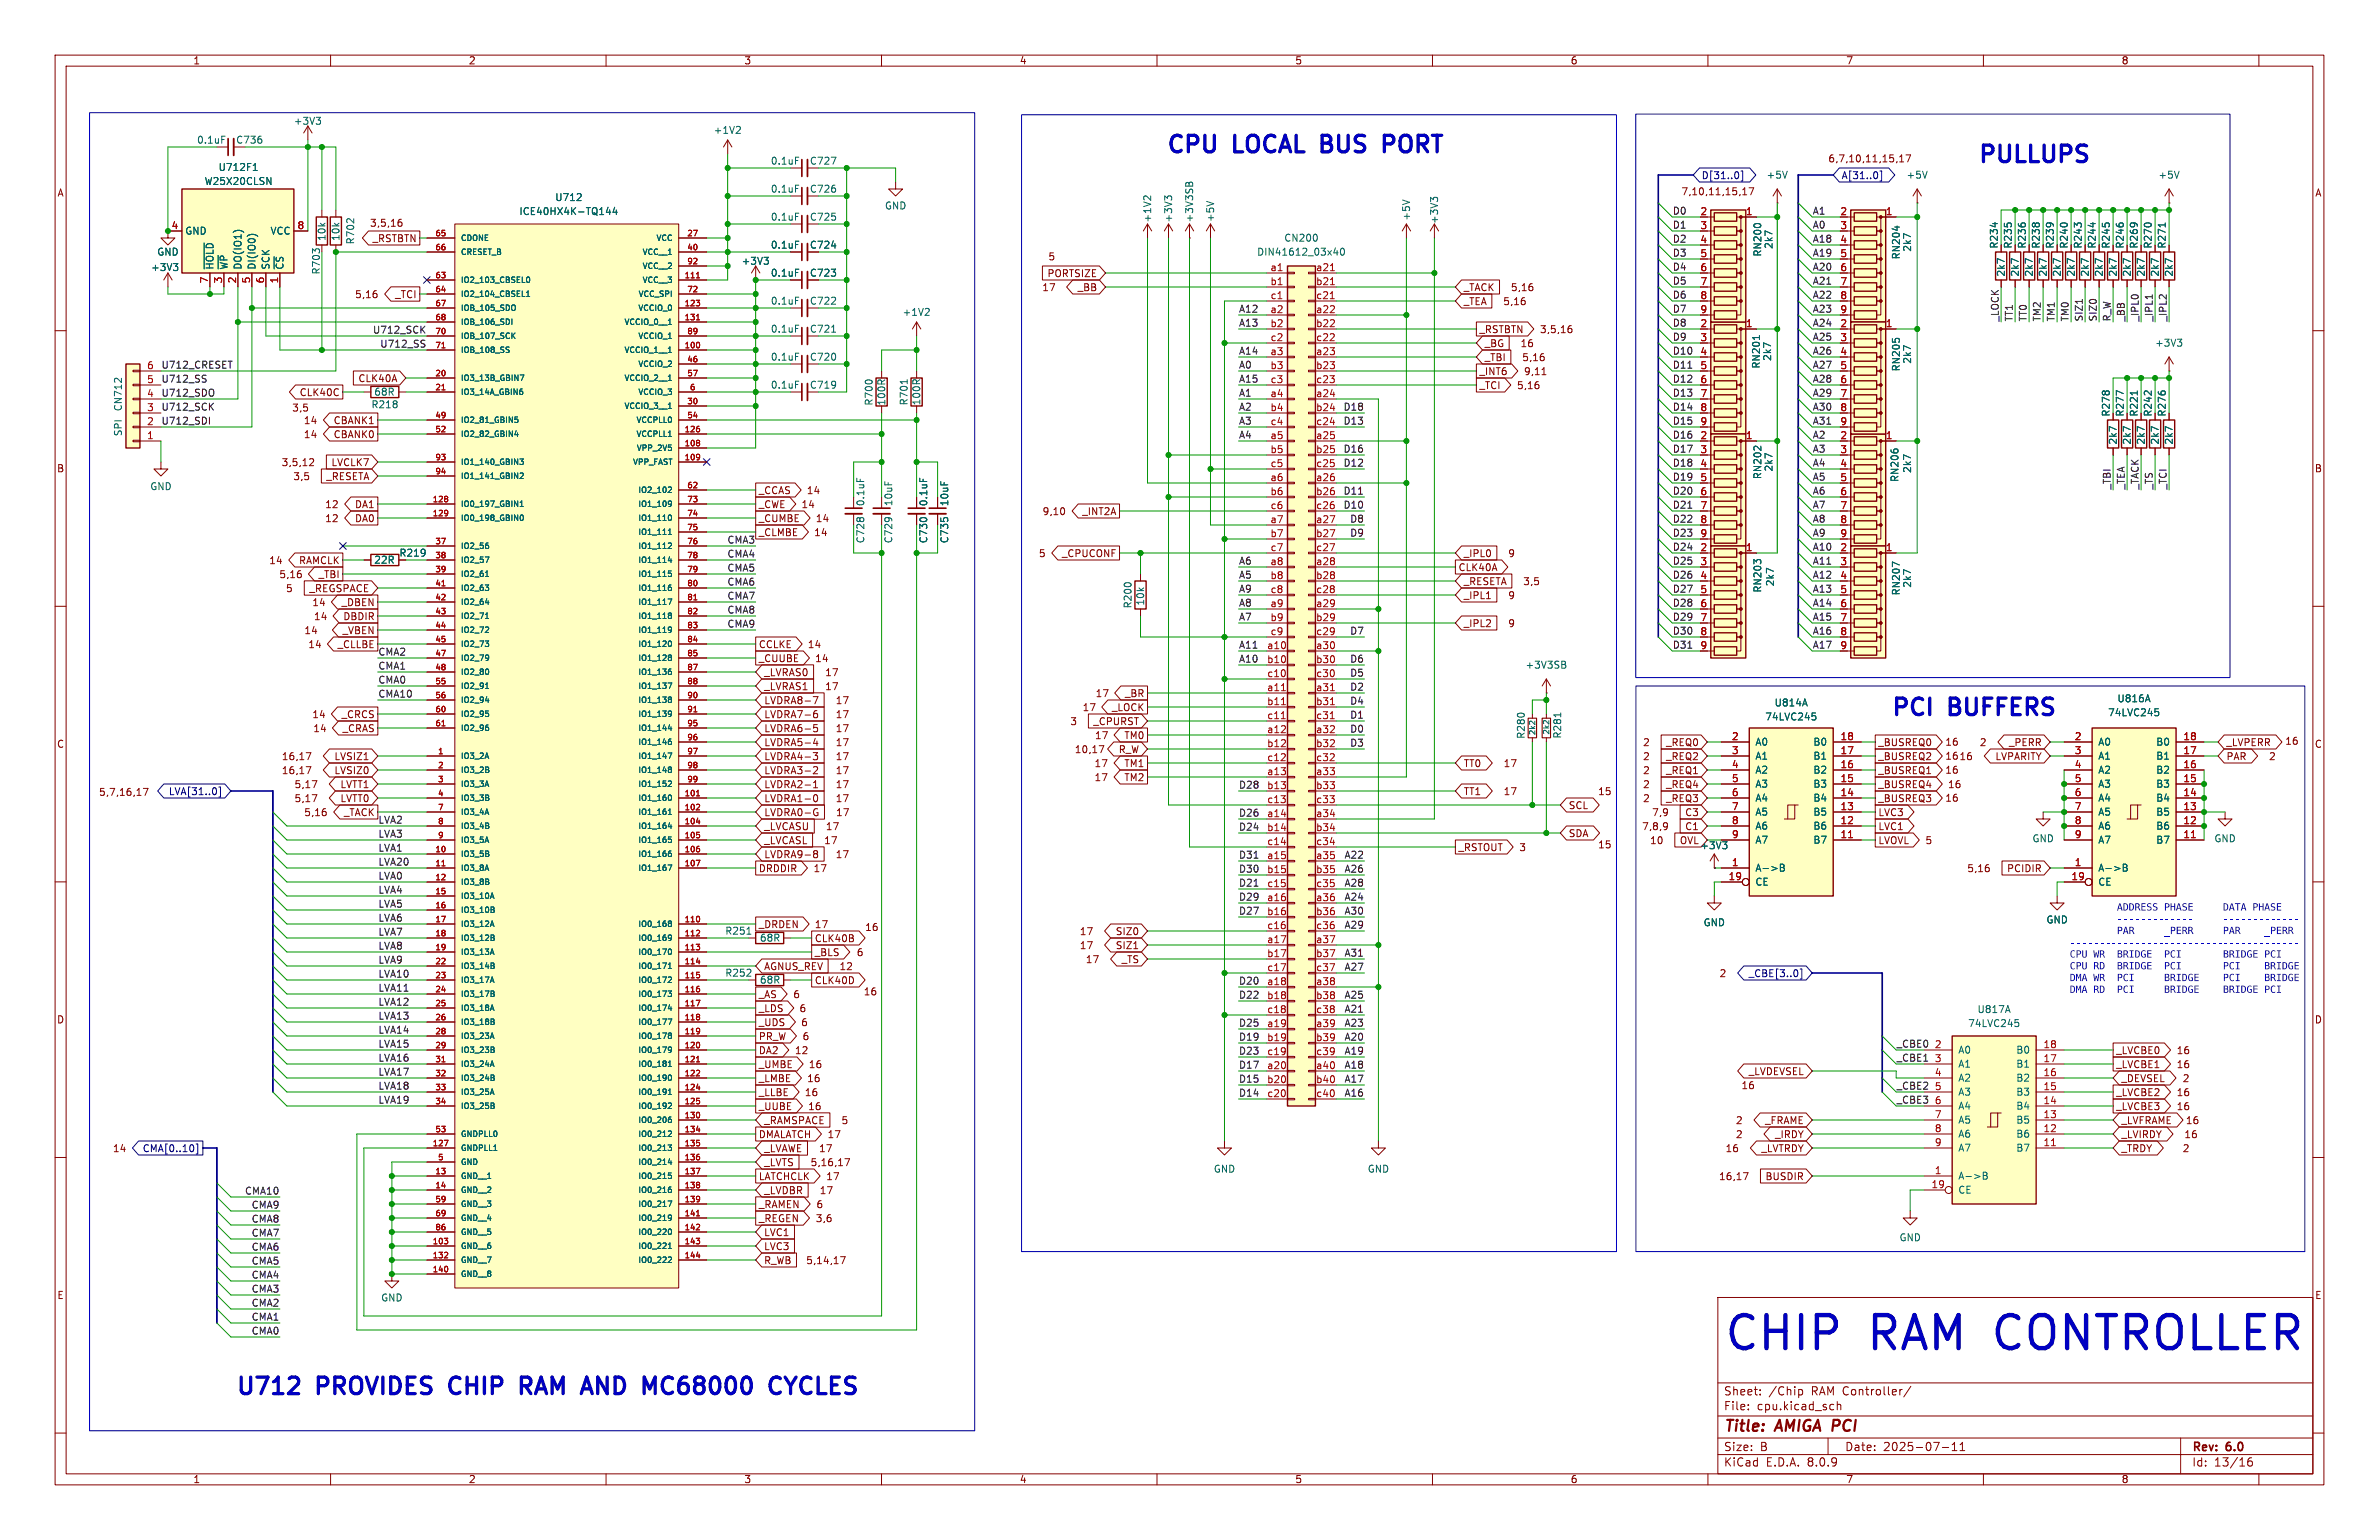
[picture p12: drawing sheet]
<svg xmlns="http://www.w3.org/2000/svg" width="432mm" height="279mm" viewBox="0 0 432 279" stroke-linecap="round" stroke-linejoin="round" font-family="sans-serif">
<defs><g id="words">
<g font-size="8.4" fill="#0000c2">
<text x="312.7" y="245.4">CHIP</text>
<text x="339.6" y="245.4">RAM CONTROLLER</text>
</g>
<g font-size="4.2" fill="#0000c2">
<text x="211.6" y="27.9">CPU</text>
<text x="224.2" y="27.9">LOCAL BUS</text>
<text x="253.8" y="27.9">PORT</text>
<text x="358.9" y="29.7">PULLUPS</text>
<text x="343.2" y="130.1">PCI</text>
<text x="354.1" y="130.1">BUFFERS</text>
<text x="42.7" y="253.2">U712</text>
<text x="57.9" y="253.2">PROVIDES</text>
<text x="83.1" y="253.2">CHIP</text>
<text x="97.1" y="253.2">RAM</text>
<text x="109.6" y="253.2">AND</text>
<text x="121.8" y="253.2">MC68000</text>
<text x="146" y="253.2">CYCLES</text>
</g>
<g font-size="2.8" fill="#840000">
<text x="312.8" y="260.3">Title:</text>
<text x="322.5" y="260.3">AMIGA PCI</text>
</g>
<g font-size="2.1" fill="#840000">
<text x="312.8" y="256.1">File:</text>
<text x="312.8" y="253.4">Sheet:</text>
<text x="318.9" y="256.1">cpu.kicad_sch</text>
<text x="321" y="253.4">/Chip</text>
<text x="328.8" y="253.4">RAM Controller/</text>
<text x="312.8" y="263.5">Size:</text>
<text x="319.5" y="263.5">B</text>
<text x="334.8" y="263.5">Date:</text>
<text x="341.8" y="263.5">2025-07-11</text>
<text x="397.8" y="263.7">Rev:</text>
<text x="404.2" y="263.7">6.0</text>
<text x="312.8" y="266.3">KiCad</text>
<text x="320.5" y="266.3">E.D.A.</text>
<text x="328.1" y="266.3">8.0.9</text>
<text x="397.8" y="266.3">Id:</text>
<text x="401.9" y="266.3">13/16</text>
</g>
<g font-size="1.8" fill="#840000">
<text x="35" y="11.9">1</text>
<text x="85" y="11.9">2</text>
<text x="135" y="11.9">3</text>
<text x="185" y="11.9">4</text>
<text x="235" y="11.9">5</text>
<text x="285" y="11.9">6</text>
<text x="335" y="11.9">7</text>
<text x="385" y="11.9">8</text>
<text x="331.8" y="29.7">6,7,10,11,15,17</text>
<text x="10.3" y="35.9">A</text>
<text x="305.1" y="35.6">7,10,11,15,17</text>
<text x="420.1" y="35.9">A</text>
<text x="67.1" y="41.3">3,5,16</text>
<text x="67.5" y="44.1">_RSTBTN</text>
<text x="146.9" y="45.3">C724</text>
<text x="190.2" y="47.4">5</text>
<text x="146.9" y="50.4">C723</text>
<text x="189.1" y="53">17</text>
<text x="190" y="50.5">PORTSIZE</text>
<text x="195.5" y="53">_BB</text>
<text x="265.6" y="53">_TACK</text>
<text x="274.1" y="53">5,16</text>
<text x="64.3" y="54.3">5,16</text>
<text x="71.6" y="54.3">_TCI</text>
<text x="265.6" y="55.6">_TEA</text>
<text x="272.7" y="55.6">5,16</text>
<text x="268.4" y="60.6">_RSTBTN</text>
<text x="269.4" y="63.2">_BG</text>
<text x="269.4" y="65.7">_TBI</text>
<text x="275.9" y="63.2">16</text>
<text x="276.2" y="65.7">5,16</text>
<text x="279.4" y="60.6">3,5,16</text>
<text x="65" y="69.5">CLK40A</text>
<text x="268.4" y="70.8">_TCI</text>
<text x="268.4" y="68.3">_INT6</text>
<text x="275.2" y="70.8">5,16</text>
<text x="276.5" y="68.3">9,11</text>
<text x="52.9" y="74.9">3,5</text>
<text x="54.3" y="72.1">CLK40C</text>
<text x="55.1" y="77.2">14</text>
<text x="60.5" y="77.2">CBANK1</text>
<text x="55.1" y="79.7">14</text>
<text x="60.5" y="79.7">CBANK0</text>
<text x="10.3" y="85.9">B</text>
<text x="51" y="84.8">3,5,12</text>
<text x="53.1" y="87.3">3,5</text>
<text x="59.1" y="87.3">_RESETA</text>
<text x="60.1" y="84.8">LVCLK7</text>
<text x="137.6" y="89.9">_CCAS</text>
<text x="146.3" y="89.9">14</text>
<text x="420.1" y="85.9">B</text>
<text x="58.9" y="92.4">12</text>
<text x="58.9" y="94.9">12</text>
<text x="64.3" y="92.4">DA1</text>
<text x="64.3" y="94.9">DA0</text>
<text x="137.6" y="94.9">_CUMBE</text>
<text x="137.6" y="92.4">_CWE</text>
<text x="145.4" y="92.4">14</text>
<text x="148" y="94.9">14</text>
<text x="189.1" y="93.7">9,10</text>
<text x="196.4" y="93.7">_INT2A</text>
<text x="72.4" y="101.2">R219</text>
<text x="137.6" y="97.5">_CLMBE</text>
<text x="147.7" y="97.5">14</text>
<text x="188.5" y="101.3">5</text>
<text x="192.7" y="101.3">_CPUCONF</text>
<text x="265.6" y="101.3">_IPL0</text>
<text x="273.7" y="101.3">9</text>
<text x="48.8" y="102.6">14</text>
<text x="50.6" y="105.1">5,16</text>
<text x="51.8" y="107.6">5</text>
<text x="54.2" y="102.6">RAMCLK</text>
<text x="56.1" y="107.6">_REGSPACE</text>
<text x="57.7" y="105.1">_TBI</text>
<text x="264.6" y="103.8">CLK40A</text>
<text x="265.6" y="106.4">_RESETA</text>
<text x="276.4" y="106.4">3,5</text>
<text x="56.6" y="110.2">14</text>
<text x="56.9" y="112.7">14</text>
<text x="61.9" y="110.2">_DBEN</text>
<text x="62.2" y="112.7">DBDIR</text>
<text x="265.6" y="108.9">_IPL1</text>
<text x="265.6" y="114">_IPL2</text>
<text x="273.7" y="108.9">9</text>
<text x="273.7" y="114">9</text>
<text x="55.1" y="115.3">14</text>
<text x="55.9" y="117.8">14</text>
<text x="61.2" y="117.8">_CLLBE</text>
<text x="62.1" y="115.3">_VBEN</text>
<text x="137.6" y="117.8">CCLKE</text>
<text x="146.5" y="117.8">14</text>
<text x="137.6" y="120.3">_CUUBE</text>
<text x="138.6" y="122.9">_LVRAS0</text>
<text x="138.6" y="125.4">_LVRAS1</text>
<text x="147.9" y="120.3">14</text>
<text x="149.7" y="122.9">17</text>
<text x="149.7" y="125.4">17</text>
<text x="56.6" y="130.5">14</text>
<text x="61.9" y="130.5">_CRCS</text>
<text x="138.6" y="130.5">LVDRA7-6</text>
<text x="138.6" y="128">LVDRA8-7</text>
<text x="151.6" y="130.5">17</text>
<text x="151.6" y="128">17</text>
<text x="194.2" y="131.8">3</text>
<text x="196.4" y="129.2">17</text>
<text x="198.4" y="131.8">_CPURST</text>
<text x="198.8" y="126.7">17</text>
<text x="201.7" y="129.2">_LOCK</text>
<text x="204.1" y="126.7">_BR</text>
<text x="10.3" y="135.9">C</text>
<text x="56.8" y="133">14</text>
<text x="62.1" y="133">_CRAS</text>
<text x="138.6" y="135.6">LVDRA5-4</text>
<text x="138.6" y="133">LVDRA6-5</text>
<text x="151.6" y="135.6">17</text>
<text x="151.6" y="133">17</text>
<text x="195" y="136.8">10,17</text>
<text x="198.6" y="134.3">17</text>
<text x="203" y="136.8">R_W</text>
<text x="204" y="134.3">TM0</text>
<text x="298.1" y="135.6">2</text>
<text x="302.3" y="135.6">_REQ0</text>
<text x="340.8" y="135.6">_BUSREQ0</text>
<text x="353" y="135.5">16</text>
<text x="359.2" y="135.6">2</text>
<text x="364.6" y="135.6">_PERR</text>
<text x="404" y="135.6">_LVPERR</text>
<text x="414.7" y="135.3">16</text>
<text x="420.1" y="135.9">C</text>
<text x="51.1" y="140.7">16,17</text>
<text x="51.1" y="138.1">16,17</text>
<text x="53.4" y="143.2">5,17</text>
<text x="60.6" y="140.7">LVSIZ0</text>
<text x="60.6" y="138.1">LVSIZ1</text>
<text x="61.7" y="143.2">LVTT1</text>
<text x="138.6" y="140.7">LVDRA3-2</text>
<text x="138.6" y="143.2">LVDRA2-1</text>
<text x="138.6" y="138.1">LVDRA4-3</text>
<text x="151.6" y="140.7">17</text>
<text x="151.6" y="143.2">17</text>
<text x="151.6" y="138.1">17</text>
<text x="198.6" y="139.4">17</text>
<text x="198.6" y="141.9">17</text>
<text x="204" y="139.4">TM1</text>
<text x="204" y="141.9">TM2</text>
<text x="265.6" y="139.4">TT0</text>
<text x="272.8" y="139.4">17</text>
<text x="298.1" y="143.2">2</text>
<text x="298.1" y="138.1">2</text>
<text x="298.1" y="140.7">2</text>
<text x="302.3" y="143.2">_REQ4</text>
<text x="302.3" y="138.1">_REQ2</text>
<text x="302.3" y="140.7">_REQ1</text>
<text x="340.8" y="138.1">_BUSREQ2</text>
<text x="340.8" y="143.2">_BUSREQ4</text>
<text x="340.8" y="140.7">_BUSREQ1</text>
<text x="353" y="138">16</text>
<text x="353" y="140.6">16</text>
<text x="353.5" y="143.2">16</text>
<text x="355.6" y="138.1">16</text>
<text x="362.1" y="138.1">LVPARITY</text>
<text x="404" y="138.1">PAR</text>
<text x="411.7" y="138.1">2</text>
<text x="17.9" y="144.6">5,7,16,17</text>
<text x="53.4" y="145.7">5,17</text>
<text x="55.1" y="148.3">5,16</text>
<text x="61.7" y="145.7">LVTT0</text>
<text x="62.3" y="148.3">_TACK</text>
<text x="138.6" y="148.3">LVDRA0-G</text>
<text x="138.6" y="145.7">LVDRA1-0</text>
<text x="151.6" y="145.7">17</text>
<text x="151.7" y="148.3">17</text>
<text x="265.6" y="144.5">TT1</text>
<text x="272.8" y="144.5">17</text>
<text x="284.6" y="147">SCL</text>
<text x="290" y="144.5">15</text>
<text x="298.1" y="145.7">2</text>
<text x="299.8" y="148.3">7,9</text>
<text x="302.3" y="145.7">_REQ3</text>
<text x="305.8" y="148.3">C3</text>
<text x="340.8" y="148.3">LVC3</text>
<text x="340.8" y="145.7">_BUSREQ3</text>
<text x="353" y="145.7">16</text>
<text x="138.6" y="150.8">_LVCASU</text>
<text x="138.6" y="153.4">_LVCASL</text>
<text x="138.6" y="155.9">LVDRA9-8</text>
<text x="149.5" y="153.4">17</text>
<text x="149.8" y="150.8">17</text>
<text x="151.6" y="155.9">17</text>
<text x="264.6" y="154.6">_RSTOUT</text>
<text x="275.7" y="154.6">3</text>
<text x="284.6" y="152.1">SDA</text>
<text x="290" y="154.1">15</text>
<text x="297.9" y="150.8">7,8,9</text>
<text x="299.4" y="153.4">10</text>
<text x="304.8" y="153.4">OVL</text>
<text x="305.8" y="150.8">C1</text>
<text x="340.8" y="153.4">LVOVL</text>
<text x="340.8" y="150.8">LVC1</text>
<text x="349.4" y="153.4">5</text>
<text x="137.6" y="158.4">DRDDIR</text>
<text x="147.6" y="158.4">17</text>
<text x="357" y="158.4">5,16</text>
<text x="364.2" y="158.4">PCIDIR</text>
<text x="137.6" y="168.6">_DRDEN</text>
<text x="147.8" y="171.1">CLK40B</text>
<text x="147.8" y="173.7">_BLS</text>
<text x="147.8" y="168.6">17</text>
<text x="155.4" y="173.7">6</text>
<text x="156.9" y="169.1">16</text>
<text x="195.9" y="169.9">17</text>
<text x="195.9" y="172.4">17</text>
<text x="202.4" y="169.9">SIZ0</text>
<text x="202.4" y="172.4">SIZ1</text>
<text x="138.6" y="176.2">AGNUS_REV</text>
<text x="147.8" y="178.8">CLK40D</text>
<text x="152.3" y="176.2">12</text>
<text x="197" y="174.9">17</text>
<text x="203.5" y="174.9">_TS</text>
<text x="312" y="177.5">2</text>
<text x="10.3" y="185.9">D</text>
<text x="137.6" y="181.3">_AS</text>
<text x="137.6" y="183.8">_LDS</text>
<text x="143.9" y="181.3">6</text>
<text x="145" y="183.8">6</text>
<text x="156.7" y="180.8">16</text>
<text x="420.1" y="185.9">D</text>
<text x="137.6" y="186.4">_UDS</text>
<text x="137.6" y="188.9">PR_W</text>
<text x="137.6" y="191.5">DA2</text>
<text x="144.2" y="191.5">12</text>
<text x="145.3" y="186.4">6</text>
<text x="145.6" y="188.9">6</text>
<text x="384" y="191.5">_LVCBE0</text>
<text x="395" y="191.5">16</text>
<text x="137.6" y="194">_UMBE</text>
<text x="137.6" y="196.5">_LMBE</text>
<text x="146.4" y="196.5">16</text>
<text x="146.7" y="194">16</text>
<text x="316" y="197.8">16</text>
<text x="317.3" y="195.3">_LVDEVSEL</text>
<text x="384" y="194">_LVCBE1</text>
<text x="385" y="196.5">_DEVSEL</text>
<text x="395" y="194">16</text>
<text x="396.1" y="196.5">2</text>
<text x="137.6" y="201.6">_UUBE</text>
<text x="137.6" y="199.1">_LLBE</text>
<text x="146" y="199.1">16</text>
<text x="146.6" y="201.6">16</text>
<text x="384" y="201.6">_LVCBE3</text>
<text x="384" y="199.1">_LVCBE2</text>
<text x="395" y="201.6">16</text>
<text x="395" y="199.1">16</text>
<text x="20.4" y="209.2">14</text>
<text x="137.6" y="206.7">DMALATCH</text>
<text x="138.6" y="209.2">_LVAWE</text>
<text x="138.6" y="204.2">_RAMSPACE</text>
<text x="148.6" y="209.2">17</text>
<text x="150.1" y="206.7">17</text>
<text x="152.6" y="204.2">5</text>
<text x="313.1" y="209.2">16</text>
<text x="315" y="206.7">2</text>
<text x="315" y="204.2">2</text>
<text x="319.6" y="209.2">_LVTRDY</text>
<text x="320.3" y="204.2">_FRAME</text>
<text x="322.1" y="206.7">_IRDY</text>
<text x="385" y="206.7">_LVIRDY</text>
<text x="385" y="209.2">_TRDY</text>
<text x="385" y="204.2">_LVFRAME</text>
<text x="396.1" y="209.2">2</text>
<text x="396.4" y="206.7">16</text>
<text x="396.7" y="204.2">16</text>
<text x="137.6" y="214.3">LATCHCLK</text>
<text x="138.6" y="211.8">_LVTS</text>
<text x="147" y="211.8">5,16,17</text>
<text x="149.9" y="214.3">17</text>
<text x="311.9" y="214.3">16,17</text>
<text x="320.3" y="214.3">BUSDIR</text>
<text x="137.6" y="221.9">_REGEN</text>
<text x="137.6" y="219.4">_RAMEN</text>
<text x="138.6" y="216.9">_LVDBR</text>
<text x="148" y="221.9">3,6</text>
<text x="148.1" y="219.4">6</text>
<text x="148.7" y="216.9">17</text>
<text x="138.6" y="224.5">LVC1</text>
<text x="138.6" y="227">LVC3</text>
<text x="138.6" y="229.6">R_WB</text>
<text x="146.2" y="229.6">5,14,17</text>
<text x="10.3" y="235.9">E</text>
<text x="420.1" y="235.9">E</text>
<text x="35" y="269.3">1</text>
<text x="85" y="269.3">2</text>
<text x="135" y="269.3">3</text>
<text x="185" y="269.3">4</text>
<text x="235" y="269.3">5</text>
<text x="285" y="269.3">6</text>
<text x="335" y="269.3">7</text>
<text x="385" y="269.3">8</text>
</g>
<g font-size="1.8" fill="#006464">
<text x="53.2" y="22.8">+3V3</text>
<text x="35.7" y="26.3">0.1uF</text>
<text x="42.8" y="26.3">C736</text>
<text x="129.4" y="24.5">+1V2</text>
<text x="37" y="33.8">W25X20CLSN</text>
<text x="39.6" y="31.2">U712F1</text>
<text x="139.8" y="35.2">0.1uF</text>
<text x="139.8" y="30.1">0.1uF</text>
<text x="146.9" y="35.2">C726</text>
<text x="146.9" y="30.1">C727</text>
<text x="320.5" y="32.6">+5V</text>
<text x="345.9" y="32.6">+5V</text>
<text x="391.7" y="32.6">+5V</text>
<text x="94.2" y="39.2">ICE40HX4K-TQ144</text>
<text x="100.7" y="36.7">U712</text>
<text x="139.8" y="40.2">0.1uF</text>
<text x="146.9" y="40.2">C725</text>
<text x="160.5" y="38.2">GND</text>
<text x="209.1" y="40.5" transform="rotate(-90 209.1 40.5)">+1V2</text>
<text x="213" y="40.5" transform="rotate(-90 213 40.5)">+3V3</text>
<text x="216.8" y="40.5" transform="rotate(-90 216.8 40.5)">+3V3SB</text>
<text x="220.6" y="40.4" transform="rotate(-90 220.6 40.4)">+5V</text>
<text x="256.1" y="40.1" transform="rotate(-90 256.1 40.1)">+5V</text>
<text x="261.2" y="40.7" transform="rotate(-90 261.2 40.7)">+3V3</text>
<text x="28.4" y="46.6">GND</text>
<text x="33.5" y="42.8">GND</text>
<text x="49" y="42.8">VCC</text>
<text x="59.3" y="43.8" transform="rotate(-90 59.3 43.8)">10k</text>
<text x="61.8" y="43.8" transform="rotate(-90 61.8 43.8)">10k</text>
<text x="64.5" y="44.4" transform="rotate(-90 64.5 44.4)">R702</text>
<text x="139.8" y="45.3">0.1uF</text>
<text x="228.1" y="46.6">DIN41612_03x40</text>
<text x="233" y="44">CN200</text>
<text x="319.9" y="46.7" transform="rotate(-90 319.9 46.7)">RN200</text>
<text x="321.9" y="45.3" transform="rotate(-90 321.9 45.3)">2k7</text>
<text x="345" y="47.2" transform="rotate(-90 345 47.2)">RN204</text>
<text x="347.1" y="45.8" transform="rotate(-90 347.1 45.8)">2k7</text>
<text x="362.8" y="45.2" transform="rotate(-90 362.8 45.2)">R234</text>
<text x="365.4" y="45.2" transform="rotate(-90 365.4 45.2)">R235</text>
<text x="367.9" y="45.2" transform="rotate(-90 367.9 45.2)">R236</text>
<text x="370.4" y="45.2" transform="rotate(-90 370.4 45.2)">R238</text>
<text x="373" y="45.2" transform="rotate(-90 373 45.2)">R239</text>
<text x="375.5" y="45.2" transform="rotate(-90 375.5 45.2)">R240</text>
<text x="378.1" y="45.2" transform="rotate(-90 378.1 45.2)">R243</text>
<text x="380.6" y="45.2" transform="rotate(-90 380.6 45.2)">R244</text>
<text x="383.1" y="45.2" transform="rotate(-90 383.1 45.2)">R245</text>
<text x="385.7" y="45.2" transform="rotate(-90 385.7 45.2)">R246</text>
<text x="388.2" y="45.2" transform="rotate(-90 388.2 45.2)">R269</text>
<text x="390.8" y="45.2" transform="rotate(-90 390.8 45.2)">R270</text>
<text x="393.3" y="45.2" transform="rotate(-90 393.3 45.2)">R271</text>
<text x="27.3" y="49.4">+3V3</text>
<text x="39" y="49" transform="rotate(-90 39 49)">~{HOLD}</text>
<text x="41.5" y="49" transform="rotate(-90 41.5 49)">~{WP}</text>
<text x="44" y="49" transform="rotate(-90 44 49)">DO(IO1)</text>
<text x="46.6" y="49" transform="rotate(-90 46.6 49)">DI(IO0)</text>
<text x="49.1" y="49" transform="rotate(-90 49.1 49)">SCK</text>
<text x="51.7" y="49" transform="rotate(-90 51.7 49)">~{CS}</text>
<text x="58.3" y="49.9" transform="rotate(-90 58.3 49.9)">R703</text>
<text x="134.5" y="48.2">+3V3</text>
<text x="139.8" y="50.4">0.1uF</text>
<text x="364.1" y="50.3" transform="rotate(-90 364.1 50.3)">2k7</text>
<text x="366.6" y="50.3" transform="rotate(-90 366.6 50.3)">2k7</text>
<text x="369.2" y="50.3" transform="rotate(-90 369.2 50.3)">2k7</text>
<text x="371.7" y="50.3" transform="rotate(-90 371.7 50.3)">2k7</text>
<text x="374.2" y="50.3" transform="rotate(-90 374.2 50.3)">2k7</text>
<text x="376.8" y="50.3" transform="rotate(-90 376.8 50.3)">2k7</text>
<text x="379.3" y="50.3" transform="rotate(-90 379.3 50.3)">2k7</text>
<text x="381.9" y="50.3" transform="rotate(-90 381.9 50.3)">2k7</text>
<text x="384.4" y="50.3" transform="rotate(-90 384.4 50.3)">2k7</text>
<text x="386.9" y="50.3" transform="rotate(-90 386.9 50.3)">2k7</text>
<text x="389.5" y="50.3" transform="rotate(-90 389.5 50.3)">2k7</text>
<text x="392" y="50.3" transform="rotate(-90 392 50.3)">2k7</text>
<text x="394.6" y="50.3" transform="rotate(-90 394.6 50.3)">2k7</text>
<text x="139.8" y="55.5">0.1uF</text>
<text x="146.9" y="55.5">C722</text>
<text x="163.7" y="57.5">+1V2</text>
<text x="139.8" y="65.6">0.1uF</text>
<text x="139.8" y="60.6">0.1uF</text>
<text x="146.9" y="65.6">C720</text>
<text x="146.9" y="60.6">C721</text>
<text x="321.7" y="65.6" transform="rotate(-90 321.7 65.6)">2k7</text>
<text x="391.1" y="63.1">+3V3</text>
<text x="67.8" y="72">68R</text>
<text x="139.8" y="70.7">0.1uF</text>
<text x="146.9" y="70.7">C719</text>
<text x="319.6" y="67" transform="rotate(-90 319.6 67)">RN201</text>
<text x="345" y="67.5" transform="rotate(-90 345 67.5)">RN205</text>
<text x="347.1" y="66.1" transform="rotate(-90 347.1 66.1)">2k7</text>
<text x="22.3" y="74.7" transform="rotate(-90 22.3 74.7)">CN712</text>
<text x="67.3" y="74.3">R218</text>
<text x="158.6" y="73.7" transform="rotate(-90 158.6 73.7)">R700</text>
<text x="160.9" y="73.7" transform="rotate(-90 160.9 73.7)">100R</text>
<text x="164.9" y="73.7" transform="rotate(-90 164.9 73.7)">R701</text>
<text x="167.2" y="73.7" transform="rotate(-90 167.2 73.7)">100R</text>
<text x="383.1" y="75.7" transform="rotate(-90 383.1 75.7)">R278</text>
<text x="385.7" y="75.7" transform="rotate(-90 385.7 75.7)">R277</text>
<text x="388.2" y="75.7" transform="rotate(-90 388.2 75.7)">R221</text>
<text x="390.8" y="75.7" transform="rotate(-90 390.8 75.7)">R242</text>
<text x="393.3" y="75.7" transform="rotate(-90 393.3 75.7)">R276</text>
<text x="22.3" y="79.2" transform="rotate(-90 22.3 79.2)">SPI</text>
<text x="384.4" y="80.8" transform="rotate(-90 384.4 80.8)">2k7</text>
<text x="386.9" y="80.8" transform="rotate(-90 386.9 80.8)">2k7</text>
<text x="389.5" y="80.8" transform="rotate(-90 389.5 80.8)">2k7</text>
<text x="392" y="80.8" transform="rotate(-90 392 80.8)">2k7</text>
<text x="394.6" y="80.8" transform="rotate(-90 394.6 80.8)">2k7</text>
<text x="27.2" y="89.1">GND</text>
<text x="319.9" y="87" transform="rotate(-90 319.9 87)">RN202</text>
<text x="321.9" y="85.6" transform="rotate(-90 321.9 85.6)">2k7</text>
<text x="344.8" y="87.5" transform="rotate(-90 344.8 87.5)">RN206</text>
<text x="347.1" y="85.9" transform="rotate(-90 347.1 85.9)">2k7</text>
<text x="157.1" y="91.9" transform="rotate(-90 157.1 91.9)">0.1uF</text>
<text x="162.2" y="91.9" transform="rotate(-90 162.2 91.9)">10uF</text>
<text x="168.5" y="91.9" transform="rotate(-90 168.5 91.9)">0.1uF</text>
<text x="172.3" y="91.9" transform="rotate(-90 172.3 91.9)">10uF</text>
<text x="157.1" y="98.7" transform="rotate(-90 157.1 98.7)">C728</text>
<text x="162.2" y="98.7" transform="rotate(-90 162.2 98.7)">C729</text>
<text x="168.5" y="98.7" transform="rotate(-90 168.5 98.7)">C730</text>
<text x="172.3" y="98.7" transform="rotate(-90 172.3 98.7)">C735</text>
<text x="67.8" y="102.5">22R</text>
<text x="319.9" y="107.6" transform="rotate(-90 319.9 107.6)">RN203</text>
<text x="322.2" y="106.5" transform="rotate(-90 322.2 106.5)">2k7</text>
<text x="347.1" y="106.7" transform="rotate(-90 347.1 106.7)">2k7</text>
<text x="205.6" y="110.5" transform="rotate(-90 205.6 110.5)">R200</text>
<text x="207.9" y="110" transform="rotate(-90 207.9 110)">10k</text>
<text x="345" y="108.1" transform="rotate(-90 345 108.1)">RN207</text>
<text x="276.8" y="121.5">+3V3SB</text>
<text x="320.3" y="130.9">74LVC245</text>
<text x="322" y="128.4">U814A</text>
<text x="382.5" y="130.1">74LVC245</text>
<text x="384.2" y="127.6">U816A</text>
<text x="277" y="134.1" transform="rotate(-90 277 134.1)">R280</text>
<text x="283.6" y="134.1" transform="rotate(-90 283.6 134.1)">R281</text>
<text x="318.5" y="135.5">A0</text>
<text x="329" y="135.5">B0</text>
<text x="380.7" y="135.5">A0</text>
<text x="391.3" y="135.5">B0</text>
<text x="318.5" y="138">A1</text>
<text x="318.5" y="140.6">A2</text>
<text x="318.5" y="143.1">A3</text>
<text x="329" y="143.1">B3</text>
<text x="329" y="140.6">B2</text>
<text x="329" y="138">B1</text>
<text x="380.7" y="138">A1</text>
<text x="380.7" y="140.6">A2</text>
<text x="380.7" y="143.1">A3</text>
<text x="391.3" y="143.1">B3</text>
<text x="391.3" y="140.6">B2</text>
<text x="391.3" y="138">B1</text>
<text x="318.5" y="145.6">A4</text>
<text x="318.5" y="148.2">A5</text>
<text x="329" y="148.2">B5</text>
<text x="329" y="145.6">B4</text>
<text x="380.7" y="145.6">A4</text>
<text x="380.7" y="148.2">A5</text>
<text x="391.3" y="148.2">B5</text>
<text x="391.3" y="145.6">B4</text>
<text x="308.5" y="154.3">+3V3</text>
<text x="318.5" y="150.7">A6</text>
<text x="318.5" y="153.3">A7</text>
<text x="329" y="153.3">B7</text>
<text x="329" y="150.7">B6</text>
<text x="368.8" y="153">GND</text>
<text x="380.7" y="150.7">A6</text>
<text x="380.7" y="153.3">A7</text>
<text x="391.3" y="153.3">B7</text>
<text x="391.3" y="150.7">B6</text>
<text x="401.8" y="153">GND</text>
<text x="318.5" y="158.3">A-&gt;B</text>
<text x="318.5" y="160.9">CE</text>
<text x="380.7" y="158.3">A-&gt;B</text>
<text x="380.7" y="160.9">CE</text>
<text x="371.3" y="167.7">GND</text>
<text x="131.5" y="169.8">R251</text>
<text x="137.8" y="171">68R</text>
<text x="309.1" y="168.2">GND</text>
<text x="131.5" y="177.4">R252</text>
<text x="137.8" y="178.7">68R</text>
<text x="358.8" y="184">U817A</text>
<text x="355.3" y="191.4">A0</text>
<text x="357.1" y="186.5">74LVC245</text>
<text x="365.9" y="191.4">B0</text>
<text x="355.3" y="193.9">A1</text>
<text x="355.3" y="196.4">A2</text>
<text x="365.9" y="196.4">B2</text>
<text x="365.9" y="193.9">B1</text>
<text x="355.3" y="199">A3</text>
<text x="355.3" y="201.5">A4</text>
<text x="365.9" y="201.5">B4</text>
<text x="365.9" y="199">B3</text>
<text x="355.3" y="204.1">A5</text>
<text x="355.3" y="206.6">A6</text>
<text x="355.3" y="209.1">A7</text>
<text x="365.9" y="209.1">B7</text>
<text x="365.9" y="206.6">B6</text>
<text x="365.9" y="204.1">B5</text>
<text x="220.2" y="213">GND</text>
<text x="248.2" y="213">GND</text>
<text x="355.3" y="214.2">A-&gt;B</text>
<text x="355.3" y="216.8">CE</text>
<text x="344.7" y="225.4">GND</text>
<text x="69.1" y="236.3">GND</text>
</g>
<g font-size="1.8" fill="#000084">
<text x="308.8" y="32.7">D[31..0]</text>
<text x="334.2" y="32.7">A[31..0]</text>
<text x="30.5" y="144.5">LVA[31..0]</text>
<text x="317.3" y="177.5">_CBE[3..0]</text>
<text x="25.8" y="209.2">CMA[0..10]</text>
</g>
<g font-size="1.8" fill="#a90000">
<text x="31" y="41.7">4</text>
<text x="53.9" y="41.7">8</text>
<text x="308.5" y="39.1">2</text>
<text x="308.5" y="41.7">3</text>
<text x="316.8" y="39.1">1</text>
<text x="333.9" y="39.1">2</text>
<text x="333.9" y="41.7">3</text>
<text x="342.2" y="39.1">1</text>
<text x="308.5" y="44.2">4</text>
<text x="308.5" y="46.7">5</text>
<text x="333.9" y="44.2">4</text>
<text x="333.9" y="46.7">5</text>
<text x="37.8" y="51.5" transform="rotate(-90 37.8 51.5)">7</text>
<text x="40.4" y="51.5" transform="rotate(-90 40.4 51.5)">3</text>
<text x="42.9" y="51.5" transform="rotate(-90 42.9 51.5)">2</text>
<text x="45.5" y="51.5" transform="rotate(-90 45.5 51.5)">5</text>
<text x="48" y="51.5" transform="rotate(-90 48 51.5)">6</text>
<text x="50.5" y="51.5" transform="rotate(-90 50.5 51.5)">1</text>
<text x="230.5" y="49.3">a1</text>
<text x="230.5" y="51.8">b1</text>
<text x="238.8" y="49.3">a21</text>
<text x="238.8" y="51.8">b21</text>
<text x="308.5" y="49.3">6</text>
<text x="308.5" y="51.8">7</text>
<text x="333.9" y="49.3">6</text>
<text x="333.9" y="51.8">7</text>
<text x="230.5" y="56.9">a2</text>
<text x="230.5" y="59.4">b2</text>
<text x="230.5" y="54.4">c1</text>
<text x="238.8" y="56.9">a22</text>
<text x="238.8" y="59.4">b22</text>
<text x="238.8" y="54.4">c21</text>
<text x="308.5" y="59.4">2</text>
<text x="308.5" y="54.4">8</text>
<text x="308.5" y="56.9">9</text>
<text x="316.8" y="59.4">1</text>
<text x="333.9" y="54.4">8</text>
<text x="333.9" y="56.9">9</text>
<text x="333.9" y="59.4">2</text>
<text x="342.2" y="59.4">1</text>
<text x="230.5" y="64.5">a3</text>
<text x="230.5" y="62">c2</text>
<text x="238.8" y="64.5">a23</text>
<text x="238.8" y="62">c22</text>
<text x="308.5" y="62">3</text>
<text x="308.5" y="64.5">4</text>
<text x="333.9" y="62">3</text>
<text x="333.9" y="64.5">4</text>
<text x="26.6" y="69.6">5</text>
<text x="26.6" y="67.1">6</text>
<text x="230.5" y="67.1">b3</text>
<text x="230.5" y="69.6">c3</text>
<text x="238.8" y="67.1">b23</text>
<text x="238.8" y="69.6">c23</text>
<text x="308.5" y="67.1">5</text>
<text x="308.5" y="69.6">6</text>
<text x="333.9" y="67.1">5</text>
<text x="333.9" y="69.6">6</text>
<text x="26.6" y="77.2">2</text>
<text x="26.6" y="74.7">3</text>
<text x="26.6" y="72.1">4</text>
<text x="230.5" y="72.1">a4</text>
<text x="230.5" y="74.7">b4</text>
<text x="230.5" y="77.2">c4</text>
<text x="238.8" y="72.1">a24</text>
<text x="238.8" y="74.7">b24</text>
<text x="238.8" y="77.2">c24</text>
<text x="308.5" y="72.1">7</text>
<text x="308.5" y="74.7">8</text>
<text x="308.5" y="77.2">9</text>
<text x="333.9" y="72.1">7</text>
<text x="333.9" y="74.7">8</text>
<text x="333.9" y="77.2">9</text>
<text x="26.6" y="79.8">1</text>
<text x="230.5" y="79.8">a5</text>
<text x="230.5" y="82.3">b5</text>
<text x="238.8" y="79.8">a25</text>
<text x="238.8" y="82.3">b25</text>
<text x="308.5" y="79.8">2</text>
<text x="308.5" y="82.3">3</text>
<text x="316.8" y="79.8">1</text>
<text x="333.9" y="79.8">2</text>
<text x="333.9" y="82.3">3</text>
<text x="342.2" y="79.8">1</text>
<text x="230.5" y="87.4">a6</text>
<text x="230.5" y="89.9">b6</text>
<text x="230.5" y="84.8">c5</text>
<text x="238.8" y="87.4">a26</text>
<text x="238.8" y="89.9">b26</text>
<text x="238.8" y="84.8">c25</text>
<text x="308.5" y="84.8">4</text>
<text x="308.5" y="87.4">5</text>
<text x="308.5" y="89.9">6</text>
<text x="333.9" y="84.8">4</text>
<text x="333.9" y="87.4">5</text>
<text x="333.9" y="89.9">6</text>
<text x="230.5" y="95">a7</text>
<text x="230.5" y="92.5">c6</text>
<text x="238.8" y="95">a27</text>
<text x="238.8" y="92.5">c26</text>
<text x="308.5" y="92.5">7</text>
<text x="308.5" y="95">8</text>
<text x="333.9" y="92.5">7</text>
<text x="333.9" y="95">8</text>
<text x="230.5" y="97.5">b7</text>
<text x="230.5" y="100.1">c7</text>
<text x="238.8" y="97.5">b27</text>
<text x="238.8" y="100.1">c27</text>
<text x="308.5" y="97.5">9</text>
<text x="308.5" y="100.1">2</text>
<text x="316.8" y="100.1">1</text>
<text x="333.9" y="97.5">9</text>
<text x="333.9" y="100.1">2</text>
<text x="342.2" y="100.1">1</text>
<text x="230.5" y="102.6">a8</text>
<text x="230.5" y="105.2">b8</text>
<text x="230.5" y="107.7">c8</text>
<text x="238.8" y="102.6">a28</text>
<text x="238.8" y="105.2">b28</text>
<text x="238.8" y="107.7">c28</text>
<text x="308.5" y="102.6">3</text>
<text x="308.5" y="105.2">4</text>
<text x="308.5" y="107.7">5</text>
<text x="333.9" y="102.6">3</text>
<text x="333.9" y="105.2">4</text>
<text x="333.9" y="107.7">5</text>
<text x="230.5" y="110.2">a9</text>
<text x="230.5" y="112.8">b9</text>
<text x="238.8" y="110.2">a29</text>
<text x="238.8" y="112.8">b29</text>
<text x="308.5" y="110.2">6</text>
<text x="308.5" y="112.8">7</text>
<text x="333.9" y="110.2">6</text>
<text x="333.9" y="112.8">7</text>
<text x="229.9" y="117.9">a10</text>
<text x="230.5" y="115.3">c9</text>
<text x="238.8" y="117.9">a30</text>
<text x="238.8" y="115.3">c29</text>
<text x="308.5" y="115.3">8</text>
<text x="308.5" y="117.9">9</text>
<text x="333.9" y="115.3">8</text>
<text x="333.9" y="117.9">9</text>
<text x="229.9" y="120.4">b10</text>
<text x="229.9" y="125.5">a11</text>
<text x="229.9" y="122.9">c10</text>
<text x="238.8" y="125.5">a31</text>
<text x="238.8" y="120.4">b30</text>
<text x="238.8" y="122.9">c30</text>
<text x="229.9" y="128">b11</text>
<text x="229.9" y="130.6">c11</text>
<text x="238.8" y="128">b31</text>
<text x="238.8" y="130.6">c31</text>
<text x="229.9" y="135.6">b12</text>
<text x="229.9" y="133.1">a12</text>
<text x="238.8" y="133.1">a32</text>
<text x="238.8" y="135.6">b32</text>
<text x="314.3" y="134.4">2</text>
<text x="314.3" y="136.9">3</text>
<text x="334" y="136.9">17</text>
<text x="334" y="134.4">18</text>
<text x="376.5" y="134.4">2</text>
<text x="376.5" y="136.9">3</text>
<text x="396.2" y="136.9">17</text>
<text x="396.2" y="134.4">18</text>
<text x="229.9" y="140.7">a13</text>
<text x="229.9" y="143.3">b13</text>
<text x="229.9" y="138.2">c12</text>
<text x="238.8" y="140.7">a33</text>
<text x="238.8" y="143.3">b33</text>
<text x="238.8" y="138.2">c32</text>
<text x="314.3" y="139.4">4</text>
<text x="314.3" y="142">5</text>
<text x="334" y="142">15</text>
<text x="334" y="139.4">16</text>
<text x="376.5" y="139.4">4</text>
<text x="376.5" y="142">5</text>
<text x="396.2" y="142">15</text>
<text x="396.2" y="139.4">16</text>
<text x="229.9" y="148.3">a14</text>
<text x="229.9" y="145.8">c13</text>
<text x="238.8" y="148.3">a34</text>
<text x="238.8" y="145.8">c33</text>
<text x="314.3" y="144.5">6</text>
<text x="314.3" y="147.1">7</text>
<text x="314.3" y="149.6">8</text>
<text x="334" y="149.6">12</text>
<text x="334" y="147.1">13</text>
<text x="334" y="144.5">14</text>
<text x="376.5" y="144.5">6</text>
<text x="376.5" y="147.1">7</text>
<text x="376.5" y="149.6">8</text>
<text x="396.2" y="149.6">12</text>
<text x="396.2" y="147.1">13</text>
<text x="396.2" y="144.5">14</text>
<text x="229.9" y="156">a15</text>
<text x="229.9" y="150.9">b14</text>
<text x="229.9" y="153.4">c14</text>
<text x="238.8" y="156">a35</text>
<text x="238.8" y="150.9">b34</text>
<text x="238.8" y="153.4">c34</text>
<text x="314.3" y="152.1">9</text>
<text x="334" y="152.1">11</text>
<text x="376.5" y="152.1">9</text>
<text x="396.2" y="152.1">11</text>
<text x="229.9" y="158.5">b15</text>
<text x="229.9" y="161">c15</text>
<text x="238.8" y="158.5">b35</text>
<text x="238.8" y="161">c35</text>
<text x="313.6" y="159.8">19</text>
<text x="314.3" y="157.2">1</text>
<text x="375.9" y="159.8">19</text>
<text x="376.5" y="157.2">1</text>
<text x="229.9" y="163.6">a16</text>
<text x="229.9" y="166.1">b16</text>
<text x="238.8" y="163.6">a36</text>
<text x="238.8" y="166.1">b36</text>
<text x="229.9" y="171.2">a17</text>
<text x="229.9" y="173.7">b17</text>
<text x="229.9" y="168.7">c16</text>
<text x="238.8" y="171.2">a37</text>
<text x="238.8" y="173.7">b37</text>
<text x="238.8" y="168.7">c36</text>
<text x="229.9" y="178.8">a18</text>
<text x="229.9" y="176.3">c17</text>
<text x="238.8" y="178.8">a38</text>
<text x="238.8" y="176.3">c37</text>
<text x="229.9" y="181.4">b18</text>
<text x="229.9" y="183.9">c18</text>
<text x="238.8" y="181.4">b38</text>
<text x="238.8" y="183.9">c38</text>
<text x="229.9" y="186.4">a19</text>
<text x="229.9" y="189">b19</text>
<text x="229.9" y="191.5">c19</text>
<text x="238.8" y="186.4">a39</text>
<text x="238.8" y="189">b39</text>
<text x="238.8" y="191.5">c39</text>
<text x="351.1" y="190.2">2</text>
<text x="370.8" y="190.2">18</text>
<text x="229.9" y="194.1">a20</text>
<text x="229.9" y="196.6">b20</text>
<text x="238.8" y="194.1">a40</text>
<text x="238.8" y="196.6">b40</text>
<text x="351.1" y="192.8">3</text>
<text x="351.1" y="195.3">4</text>
<text x="351.1" y="197.9">5</text>
<text x="370.8" y="197.9">15</text>
<text x="370.8" y="195.3">16</text>
<text x="370.8" y="192.8">17</text>
<text x="229.9" y="199.1">c20</text>
<text x="238.8" y="199.1">c40</text>
<text x="351.1" y="200.4">6</text>
<text x="351.1" y="202.9">7</text>
<text x="370.8" y="202.9">13</text>
<text x="370.8" y="200.4">14</text>
<text x="351.1" y="205.5">8</text>
<text x="351.1" y="208">9</text>
<text x="370.8" y="208">11</text>
<text x="370.8" y="205.5">12</text>
<text x="350.5" y="215.6">19</text>
<text x="351.1" y="213.1">1</text>
</g>
<g font-size="1.8" fill="#0f0f0f">
<text x="303.5" y="39">D0</text>
<text x="303.5" y="41.6">D1</text>
<text x="328.9" y="41.6">A0</text>
<text x="328.9" y="39">A1</text>
<text x="303.5" y="44.1">D2</text>
<text x="303.5" y="46.6">D3</text>
<text x="328.9" y="46.6">A19</text>
<text x="328.9" y="44.1">A18</text>
<text x="303.5" y="49.2">D4</text>
<text x="303.5" y="51.7">D5</text>
<text x="328.9" y="49.2">A20</text>
<text x="328.9" y="51.7">A21</text>
<text x="224.8" y="56.8">A12</text>
<text x="224.8" y="59.3">A13</text>
<text x="303.5" y="59.3">D8</text>
<text x="303.5" y="54.3">D6</text>
<text x="303.5" y="56.8">D7</text>
<text x="328.9" y="56.8">A23</text>
<text x="328.9" y="54.3">A22</text>
<text x="328.9" y="59.3">A24</text>
<text x="362.9" y="58.4" transform="rotate(-90 362.9 58.4)">_LOCK</text>
<text x="365.4" y="58.4" transform="rotate(-90 365.4 58.4)">TT1</text>
<text x="368" y="58.4" transform="rotate(-90 368 58.4)">TT0</text>
<text x="370.5" y="58.4" transform="rotate(-90 370.5 58.4)">TM2</text>
<text x="373" y="58.4" transform="rotate(-90 373 58.4)">TM1</text>
<text x="375.6" y="58.4" transform="rotate(-90 375.6 58.4)">TM0</text>
<text x="378.1" y="58.4" transform="rotate(-90 378.1 58.4)">SIZ1</text>
<text x="380.7" y="58.4" transform="rotate(-90 380.7 58.4)">SIZ0</text>
<text x="383.2" y="58.4" transform="rotate(-90 383.2 58.4)">R_W</text>
<text x="385.7" y="58.4" transform="rotate(-90 385.7 58.4)">_BB</text>
<text x="388.3" y="58.4" transform="rotate(-90 388.3 58.4)">_IPL0</text>
<text x="390.8" y="58.4" transform="rotate(-90 390.8 58.4)">_IPL1</text>
<text x="393.4" y="58.4" transform="rotate(-90 393.4 58.4)">_IPL2</text>
<text x="67.6" y="60.6">U712_SCK</text>
<text x="68.9" y="63.2">U712_SS</text>
<text x="224.8" y="64.4">A14</text>
<text x="303.5" y="61.9">D9</text>
<text x="303.5" y="64.4">D10</text>
<text x="328.9" y="61.9">A25</text>
<text x="328.9" y="64.4">A26</text>
<text x="29.2" y="69.5">U712_SS</text>
<text x="29.2" y="67">U712_CRESET</text>
<text x="224.8" y="67">A0</text>
<text x="224.8" y="69.5">A15</text>
<text x="303.5" y="67">D11</text>
<text x="303.5" y="69.5">D12</text>
<text x="328.9" y="69.5">A28</text>
<text x="328.9" y="67">A27</text>
<text x="29.2" y="77.1">U712_SDI</text>
<text x="29.2" y="72">U712_SDO</text>
<text x="29.2" y="74.6">U712_SCK</text>
<text x="224.8" y="74.6">A2</text>
<text x="224.8" y="77.1">A3</text>
<text x="224.8" y="72">A1</text>
<text x="243.8" y="74.6">D18</text>
<text x="243.8" y="77.1">D13</text>
<text x="303.5" y="74.6">D14</text>
<text x="303.5" y="77.1">D15</text>
<text x="303.5" y="72">D13</text>
<text x="328.9" y="77.1">A31</text>
<text x="328.9" y="74.6">A30</text>
<text x="328.9" y="72">A29</text>
<text x="224.8" y="79.7">A4</text>
<text x="243.8" y="82.2">D16</text>
<text x="303.5" y="82.2">D17</text>
<text x="303.5" y="79.7">D16</text>
<text x="328.9" y="82.2">A3</text>
<text x="328.9" y="79.7">A2</text>
<text x="243.8" y="84.7">D12</text>
<text x="243.8" y="89.8">D11</text>
<text x="303.5" y="84.7">D18</text>
<text x="303.5" y="89.8">D20</text>
<text x="303.5" y="87.3">D19</text>
<text x="328.9" y="84.7">A4</text>
<text x="328.9" y="89.8">A6</text>
<text x="328.9" y="87.3">A5</text>
<text x="383.2" y="88.9" transform="rotate(-90 383.2 88.9)">_TBI</text>
<text x="385.7" y="88.9" transform="rotate(-90 385.7 88.9)">_TEA</text>
<text x="388.3" y="88.9" transform="rotate(-90 388.3 88.9)">_TACK</text>
<text x="390.8" y="88.9" transform="rotate(-90 390.8 88.9)">_TS</text>
<text x="393.4" y="88.9" transform="rotate(-90 393.4 88.9)">_TCI</text>
<text x="243.8" y="92.4">D10</text>
<text x="245" y="94.9">D8</text>
<text x="303.5" y="94.9">D22</text>
<text x="303.5" y="92.4">D21</text>
<text x="328.9" y="92.4">A7</text>
<text x="328.9" y="94.9">A8</text>
<text x="131.9" y="101.3">CMA4</text>
<text x="131.9" y="98.7">CMA3</text>
<text x="245" y="97.4">D9</text>
<text x="303.5" y="97.4">D23</text>
<text x="303.5" y="100">D24</text>
<text x="328.9" y="100">A10</text>
<text x="328.9" y="97.4">A9</text>
<text x="131.9" y="103.8">CMA5</text>
<text x="131.9" y="106.3">CMA6</text>
<text x="224.8" y="105.1">A5</text>
<text x="224.8" y="102.5">A6</text>
<text x="224.8" y="107.6">A9</text>
<text x="303.5" y="107.6">D27</text>
<text x="303.5" y="105.1">D26</text>
<text x="303.5" y="102.5">D25</text>
<text x="328.9" y="107.6">A13</text>
<text x="328.9" y="105.1">A12</text>
<text x="328.9" y="102.5">A11</text>
<text x="131.9" y="114">CMA9</text>
<text x="131.9" y="108.9">CMA7</text>
<text x="131.9" y="111.4">CMA8</text>
<text x="224.8" y="110.1">A8</text>
<text x="224.8" y="112.7">A7</text>
<text x="303.5" y="110.1">D28</text>
<text x="303.5" y="112.7">D29</text>
<text x="328.9" y="110.1">A14</text>
<text x="328.9" y="112.7">A15</text>
<text x="68.6" y="119">CMA2</text>
<text x="224.8" y="117.8">A11</text>
<text x="245" y="115.2">D7</text>
<text x="303.5" y="117.8">D31</text>
<text x="303.5" y="115.2">D30</text>
<text x="328.9" y="115.2">A16</text>
<text x="328.9" y="117.8">A17</text>
<text x="68.6" y="124.1">CMA0</text>
<text x="68.6" y="121.6">CMA1</text>
<text x="224.8" y="120.3">A10</text>
<text x="245" y="120.3">D6</text>
<text x="245" y="125.4">D2</text>
<text x="245" y="122.8">D5</text>
<text x="68.6" y="126.7">CMA10</text>
<text x="245" y="130.5">D1</text>
<text x="245" y="127.9">D4</text>
<text x="245" y="135.5">D3</text>
<text x="245" y="133">D0</text>
<text x="224.8" y="143.2">D28</text>
<text x="68.6" y="149.5">LVA2</text>
<text x="224.8" y="148.2">D26</text>
<text x="68.6" y="154.6">LVA1</text>
<text x="68.6" y="152.1">LVA3</text>
<text x="224.8" y="150.8">D24</text>
<text x="224.8" y="155.9">D31</text>
<text x="243.9" y="155.9">A22</text>
<text x="68.6" y="159.7">LVA0</text>
<text x="68.6" y="157.1">LVA20</text>
<text x="224.8" y="158.4">D30</text>
<text x="224.8" y="160.9">D21</text>
<text x="243.9" y="158.4">A26</text>
<text x="243.9" y="160.9">A28</text>
<text x="68.6" y="162.2">LVA4</text>
<text x="68.6" y="164.8">LVA5</text>
<text x="68.6" y="167.3">LVA6</text>
<text x="224.8" y="163.5">D29</text>
<text x="224.8" y="166">D27</text>
<text x="243.9" y="166">A30</text>
<text x="243.9" y="163.5">A24</text>
<text x="68.6" y="172.4">LVA8</text>
<text x="68.6" y="169.8">LVA7</text>
<text x="243.9" y="173.6">A31</text>
<text x="243.9" y="168.6">A29</text>
<text x="68.6" y="174.9">LVA9</text>
<text x="68.6" y="177.5">LVA10</text>
<text x="68.6" y="180">LVA11</text>
<text x="224.8" y="178.7">D20</text>
<text x="243.9" y="176.2">A27</text>
<text x="68.6" y="182.5">LVA12</text>
<text x="68.6" y="185.1">LVA13</text>
<text x="224.8" y="181.3">D22</text>
<text x="243.9" y="181.3">A25</text>
<text x="243.9" y="183.8">A21</text>
<text x="68.6" y="187.6">LVA14</text>
<text x="68.6" y="190.2">LVA15</text>
<text x="224.8" y="188.9">D19</text>
<text x="224.8" y="191.4">D23</text>
<text x="224.8" y="186.3">D25</text>
<text x="243.9" y="186.3">A23</text>
<text x="243.9" y="188.9">A20</text>
<text x="243.9" y="191.4">A19</text>
<text x="344.2" y="190.2">_CBE0</text>
<text x="68.6" y="197.8">LVA18</text>
<text x="68.6" y="195.2">LVA17</text>
<text x="68.6" y="192.7">LVA16</text>
<text x="224.8" y="194">D17</text>
<text x="224.8" y="196.5">D15</text>
<text x="243.9" y="196.5">A17</text>
<text x="243.9" y="194">A18</text>
<text x="344.2" y="197.8">_CBE2</text>
<text x="344.2" y="192.7">_CBE1</text>
<text x="68.6" y="200.3">LVA19</text>
<text x="224.8" y="199">D14</text>
<text x="243.9" y="199">A16</text>
<text x="344.2" y="200.3">_CBE3</text>
<text x="44.4" y="216.8">CMA10</text>
<text x="45.6" y="221.9">CMA8</text>
<text x="45.6" y="219.4">CMA9</text>
<text x="45.6" y="224.4">CMA7</text>
<text x="45.6" y="227">CMA6</text>
<text x="45.6" y="229.5">CMA5</text>
<text x="45.6" y="232.1">CMA4</text>
<text x="45.6" y="239.7">CMA1</text>
<text x="45.6" y="234.6">CMA3</text>
<text x="45.6" y="237.1">CMA2</text>
<text x="45.6" y="242.2">CMA0</text>
</g>
<g font-size="1.8" fill="#0000c2">
<text x="384.2" y="165.7">ADDRESSPHASE</text>
<text x="403.5" y="165.7">DATA PHASE</text>
<text x="384.2" y="170">PAR</text>
<text x="392.8" y="170">_PERR</text>
<text x="403.5" y="170">PAR</text>
<text x="411" y="170">_PERR</text>
<text x="375.7" y="174.3">CPU WR</text>
<text x="375.7" y="176.4">CPU RD</text>
<text x="375.7" y="178.5">DMA WR</text>
<text x="384.2" y="174.3">BRIDGE</text>
<text x="384.2" y="176.4">BRIDGE</text>
<text x="384.2" y="178.5">PCI</text>
<text x="392.8" y="178.5">BRIDGE</text>
<text x="392.8" y="174.3">PCI</text>
<text x="392.8" y="176.4">PCI</text>
<text x="403.5" y="174.3">BRIDGE PCI</text>
<text x="403.5" y="176.4">PCI</text>
<text x="403.5" y="178.5">PCI</text>
<text x="411" y="176.4">BRIDGE</text>
<text x="411" y="178.5">BRIDGE</text>
<text x="375.7" y="180.7">DMA RD</text>
<text x="384.2" y="180.7">PCI</text>
<text x="392.8" y="180.7">BRIDGE</text>
<text x="403.5" y="180.7">BRIDGE PCI</text>
</g>
<g font-size="1.4" fill="#a90000">
<text x="78.9" y="42.9">65</text>
<text x="78.9" y="45.5">66</text>
<text x="124.6" y="42.9">27</text>
<text x="124.6" y="45.5">40</text>
<text x="78.9" y="50.5">63</text>
<text x="78.9" y="53.1">64</text>
<text x="124.2" y="50.5">111</text>
<text x="124.6" y="53.1">72</text>
<text x="124.6" y="48">92</text>
<text x="78.9" y="55.6">67</text>
<text x="78.9" y="58.2">68</text>
<text x="124.2" y="55.6">123</text>
<text x="124.2" y="58.2">131</text>
<text x="78.9" y="60.7">70</text>
<text x="78.9" y="63.2">71</text>
<text x="124.2" y="63.2">100</text>
<text x="124.6" y="65.8">46</text>
<text x="124.6" y="60.7">89</text>
<text x="78.9" y="68.3">20</text>
<text x="78.9" y="70.9">21</text>
<text x="124.6" y="68.3">57</text>
<text x="125.1" y="70.9">6</text>
<text x="78.9" y="75.9">49</text>
<text x="124.6" y="73.4">30</text>
<text x="124.6" y="75.9">54</text>
<text x="78.9" y="78.5">52</text>
<text x="78.9" y="83.6">93</text>
<text x="124.2" y="81">108</text>
<text x="124.2" y="83.6">109</text>
<text x="124.2" y="78.5">126</text>
<text x="78.9" y="86.1">94</text>
<text x="124.6" y="88.6">62</text>
<text x="78.4" y="91.2">128</text>
<text x="78.4" y="93.7">129</text>
<text x="124.6" y="91.2">73</text>
<text x="124.6" y="93.7">74</text>
<text x="78.9" y="98.8">37</text>
<text x="78.9" y="101.3">38</text>
<text x="124.6" y="96.3">75</text>
<text x="124.6" y="98.8">76</text>
<text x="124.6" y="101.3">78</text>
<text x="78.9" y="103.9">39</text>
<text x="78.9" y="106.4">41</text>
<text x="124.6" y="103.9">79</text>
<text x="124.6" y="106.4">80</text>
<text x="78.9" y="109">42</text>
<text x="78.9" y="111.5">43</text>
<text x="124.6" y="109">81</text>
<text x="124.6" y="111.5">82</text>
<text x="78.9" y="114">44</text>
<text x="78.9" y="116.6">45</text>
<text x="78.9" y="119.1">47</text>
<text x="124.6" y="114">83</text>
<text x="124.6" y="116.6">84</text>
<text x="124.6" y="119.1">85</text>
<text x="78.9" y="121.7">48</text>
<text x="78.9" y="124.2">55</text>
<text x="124.6" y="121.7">87</text>
<text x="124.6" y="124.2">88</text>
<text x="78.9" y="126.7">56</text>
<text x="78.9" y="129.3">60</text>
<text x="78.9" y="131.8">61</text>
<text x="124.6" y="126.7">90</text>
<text x="124.6" y="129.3">91</text>
<text x="124.6" y="131.8">95</text>
<text x="79.4" y="136.9">1</text>
<text x="124.6" y="134.4">96</text>
<text x="124.6" y="136.9">97</text>
<text x="79.4" y="139.4">2</text>
<text x="79.4" y="142">3</text>
<text x="124.6" y="139.4">98</text>
<text x="124.6" y="142">99</text>
<text x="79.4" y="144.5">4</text>
<text x="79.4" y="147.1">7</text>
<text x="79.4" y="149.6">8</text>
<text x="124.2" y="144.5">101</text>
<text x="124.2" y="147.1">102</text>
<text x="124.2" y="149.6">104</text>
<text x="78.9" y="154.7">10</text>
<text x="79.4" y="152.1">9</text>
<text x="124.2" y="152.1">105</text>
<text x="124.2" y="154.7">106</text>
<text x="78.9" y="157.2">11</text>
<text x="78.9" y="159.8">12</text>
<text x="124.2" y="157.2">107</text>
<text x="78.9" y="162.3">15</text>
<text x="78.9" y="164.8">16</text>
<text x="78.9" y="167.4">17</text>
<text x="124.2" y="167.4">110</text>
<text x="78.9" y="169.9">18</text>
<text x="78.9" y="172.5">19</text>
<text x="124.2" y="169.9">112</text>
<text x="124.2" y="172.5">113</text>
<text x="78.9" y="175">22</text>
<text x="78.9" y="177.5">23</text>
<text x="124.2" y="175">114</text>
<text x="124.2" y="177.5">115</text>
<text x="78.9" y="180.1">24</text>
<text x="78.9" y="182.6">25</text>
<text x="78.9" y="185.2">26</text>
<text x="124.2" y="180.1">116</text>
<text x="124.2" y="182.6">117</text>
<text x="124.2" y="185.2">118</text>
<text x="78.9" y="187.7">28</text>
<text x="78.9" y="190.2">29</text>
<text x="124.2" y="187.7">119</text>
<text x="124.2" y="190.2">120</text>
<text x="78.9" y="192.8">31</text>
<text x="78.9" y="195.3">32</text>
<text x="78.9" y="197.9">33</text>
<text x="124.2" y="192.8">121</text>
<text x="124.2" y="195.3">122</text>
<text x="124.2" y="197.9">124</text>
<text x="78.9" y="200.4">34</text>
<text x="124.2" y="200.4">125</text>
<text x="124.2" y="202.9">130</text>
<text x="78.4" y="208">127</text>
<text x="78.9" y="205.5">53</text>
<text x="124.2" y="205.5">134</text>
<text x="124.2" y="208">135</text>
<text x="78.9" y="213.1">13</text>
<text x="78.9" y="215.6">14</text>
<text x="79.4" y="210.6">5</text>
<text x="124.2" y="210.6">136</text>
<text x="124.2" y="213.1">137</text>
<text x="124.2" y="215.6">138</text>
<text x="78.9" y="218.2">59</text>
<text x="78.9" y="220.7">69</text>
<text x="124.2" y="218.2">139</text>
<text x="124.2" y="220.7">141</text>
<text x="78.4" y="225.8">103</text>
<text x="78.9" y="223.3">86</text>
<text x="124.2" y="223.3">142</text>
<text x="124.2" y="225.8">143</text>
<text x="78.4" y="228.3">132</text>
<text x="78.4" y="230.9">140</text>
<text x="124.2" y="228.3">144</text>
</g>
<g font-size="1.4" fill="#006464">
<text x="83.6" y="43.9">CDONE</text>
<text x="83.6" y="46.5">CRESET_B</text>
<text x="116.5" y="46.5">VCC__1</text>
<text x="119" y="43.9">VCC</text>
<text x="83.6" y="51.5">IO2_103_CBSEL0</text>
<text x="116.5" y="51.5">VCC__3</text>
<text x="116.5" y="49">VCC__2</text>
<text x="83.6" y="54.1">IO2_104_CBSEL1</text>
<text x="83.6" y="56.6">IOB_105_SDO</text>
<text x="83.6" y="59.2">IOB_106_SDI</text>
<text x="113.2" y="59.2">VCCIO_0__1</text>
<text x="115.7" y="56.6">VCCIO_0</text>
<text x="115.8" y="54.1">VCC_SPI</text>
<text x="83.6" y="61.7">IOB_107_SCK</text>
<text x="83.6" y="64.2">IOB_108_SS</text>
<text x="113.2" y="64.2">VCCIO_1__1</text>
<text x="115.7" y="61.7">VCCIO_1</text>
<text x="83.6" y="69.3">IO3_13B_GBIN7</text>
<text x="83.6" y="71.9">IO3_14A_GBIN6</text>
<text x="113.2" y="69.3">VCCIO_2__1</text>
<text x="115.7" y="66.8">VCCIO_2</text>
<text x="115.7" y="71.9">VCCIO_3</text>
<text x="83.6" y="76.9">IO2_81_GBIN5</text>
<text x="113.2" y="74.4">VCCIO_3__1</text>
<text x="115.4" y="76.9">VCCPLL0</text>
<text x="83.6" y="79.5">IO2_82_GBIN4</text>
<text x="115.4" y="79.5">VCCPLL1</text>
<text x="115.4" y="82">VPP_2V5</text>
<text x="83.6" y="84.6">IO1_140_GBIN3</text>
<text x="83.6" y="87.1">IO1_141_GBIN2</text>
<text x="114.8" y="84.6">VPP_FAST</text>
<text x="115.7" y="89.6">IO2_102</text>
<text x="83.6" y="92.2">IO0_197_GBIN1</text>
<text x="83.6" y="94.7">IO0_198_GBIN0</text>
<text x="115.7" y="92.2">IO1_109</text>
<text x="115.7" y="94.7">IO1_110</text>
<text x="83.6" y="99.8">IO2_56</text>
<text x="115.7" y="97.3">IO1_111</text>
<text x="115.7" y="99.8">IO1_112</text>
<text x="83.6" y="102.3">IO2_57</text>
<text x="83.6" y="104.9">IO2_61</text>
<text x="83.6" y="107.4">IO2_63</text>
<text x="115.7" y="102.3">IO1_114</text>
<text x="115.7" y="104.9">IO1_115</text>
<text x="115.7" y="107.4">IO1_116</text>
<text x="83.6" y="110">IO2_64</text>
<text x="83.6" y="112.5">IO2_71</text>
<text x="115.7" y="110">IO1_117</text>
<text x="115.7" y="112.5">IO1_118</text>
<text x="83.6" y="115">IO2_72</text>
<text x="83.6" y="117.6">IO2_73</text>
<text x="115.7" y="115">IO1_119</text>
<text x="115.7" y="117.6">IO1_120</text>
<text x="83.6" y="120.1">IO2_79</text>
<text x="83.6" y="122.7">IO2_80</text>
<text x="83.6" y="125.2">IO2_91</text>
<text x="115.7" y="120.1">IO1_128</text>
<text x="115.7" y="122.7">IO1_136</text>
<text x="115.7" y="125.2">IO1_137</text>
<text x="83.6" y="127.7">IO2_94</text>
<text x="83.6" y="130.3">IO2_95</text>
<text x="115.7" y="127.7">IO1_138</text>
<text x="115.7" y="130.3">IO1_139</text>
<text x="83.6" y="137.9">IO3_2A</text>
<text x="83.6" y="132.8">IO2_96</text>
<text x="115.7" y="132.8">IO1_144</text>
<text x="115.7" y="135.4">IO1_146</text>
<text x="115.7" y="137.9">IO1_147</text>
<text x="278.9" y="133.5" transform="rotate(-90 278.9 133.5)">2k2</text>
<text x="281.4" y="133.4" transform="rotate(-90 281.4 133.4)">2k2</text>
<text x="83.6" y="140.4">IO3_2B</text>
<text x="83.6" y="143">IO3_3A</text>
<text x="115.7" y="140.4">IO1_148</text>
<text x="115.7" y="143">IO1_152</text>
<text x="83.6" y="145.5">IO3_3B</text>
<text x="83.6" y="148.1">IO3_4A</text>
<text x="115.7" y="145.5">IO1_160</text>
<text x="115.7" y="148.1">IO1_161</text>
<text x="83.6" y="155.7">IO3_5B</text>
<text x="83.6" y="150.6">IO3_4B</text>
<text x="83.6" y="153.1">IO3_5A</text>
<text x="115.7" y="150.6">IO1_164</text>
<text x="115.7" y="153.1">IO1_165</text>
<text x="115.7" y="155.7">IO1_166</text>
<text x="83.6" y="158.2">IO3_8A</text>
<text x="83.6" y="160.8">IO3_8B</text>
<text x="115.7" y="158.2">IO1_167</text>
<text x="83.6" y="163.3">IO3_10A</text>
<text x="83.6" y="165.8">IO3_10B</text>
<text x="83.6" y="168.4">IO3_12A</text>
<text x="83.6" y="170.9">IO3_12B</text>
<text x="83.6" y="173.5">IO3_13A</text>
<text x="115.7" y="168.4">IO0_168</text>
<text x="115.7" y="170.9">IO0_169</text>
<text x="115.7" y="173.5">IO0_170</text>
<text x="83.6" y="176">IO3_14B</text>
<text x="83.6" y="178.5">IO3_17A</text>
<text x="115.7" y="176">IO0_171</text>
<text x="115.7" y="178.5">IO0_172</text>
<text x="83.6" y="181.1">IO3_17B</text>
<text x="83.6" y="183.6">IO3_18A</text>
<text x="115.7" y="181.1">IO0_173</text>
<text x="115.7" y="183.6">IO0_174</text>
<text x="83.6" y="186.2">IO3_18B</text>
<text x="83.6" y="188.7">IO3_23A</text>
<text x="83.6" y="191.2">IO3_23B</text>
<text x="115.7" y="186.2">IO0_177</text>
<text x="115.7" y="188.7">IO0_178</text>
<text x="115.7" y="191.2">IO0_179</text>
<text x="83.6" y="193.8">IO3_24A</text>
<text x="83.6" y="196.3">IO3_24B</text>
<text x="115.7" y="193.8">IO0_181</text>
<text x="115.7" y="196.3">IO0_190</text>
<text x="83.6" y="198.9">IO3_25A</text>
<text x="83.6" y="201.4">IO3_25B</text>
<text x="115.7" y="198.9">IO0_191</text>
<text x="115.7" y="201.4">IO0_192</text>
<text x="115.7" y="203.9">IO0_206</text>
<text x="83.6" y="209">GNDPLL1</text>
<text x="83.6" y="206.5">GNDPLL0</text>
<text x="115.7" y="206.5">IO0_212</text>
<text x="115.7" y="209">IO0_213</text>
<text x="83.6" y="214.1">GND__1</text>
<text x="83.6" y="211.6">GND</text>
<text x="115.7" y="211.6">IO0_214</text>
<text x="115.7" y="214.1">IO0_215</text>
<text x="83.6" y="216.6">GND__2</text>
<text x="83.6" y="219.2">GND__3</text>
<text x="83.6" y="221.7">GND__4</text>
<text x="115.7" y="216.6">IO0_216</text>
<text x="115.7" y="219.2">IO0_217</text>
<text x="115.7" y="221.7">IO0_219</text>
<text x="83.6" y="226.8">GND__6</text>
<text x="83.6" y="224.3">GND__5</text>
<text x="115.7" y="224.3">IO0_220</text>
<text x="115.7" y="226.8">IO0_221</text>
<text x="83.6" y="229.3">GND__7</text>
<text x="83.6" y="231.9">GND__8</text>
<text x="115.7" y="229.3">IO0_222</text>
</g>
</g></defs>
<g fill="none" stroke="#840000" stroke-width=".18">
<path d="M10 10h411.8v259.4h-411.8zM12 12h407.8v255.4h-407.8zM60 10v2M110 10v2M160 10v2M210 10v2M260 10v2M310 10v2M360 10v2M410 10v2M10 60h2M419.8 60h2"/>
<path d="M10 110h2M419.8 110h2M10 160h2M419.8 160h2M10 210h2M419.8 210h2M311.8 235.4h108v32h-108zM10 260h2M311.8 256.9h108M311.8 250.9h108M317.3 255.6v.2M317.3 254.9v.1"/>
<path d="M319.5 252.9v.2M319.5 252.2v.1M326.5 252.2l.4-.1 .3 .3v.4l-.2 .2h-.5M332.7 254.8l.1 .1M332.8 255.7l-.1 .1M333.5 254.3v1.5M333.5 254.9l.2-.1 .3 .1 .1 .9M345.3 252.1l-.3 .1M346.8 251.5l-1.3 1.9M419.8 260h2M60 267.4v2M110 267.4v2"/>
<path d="M160 267.4v2M210 267.4v2M260 267.4v2M310 267.4v2M311.8 263.9h108M311.8 260.9h108M331.8 260.9v3M352.5 262.6h1.2M354.3 263.2h.9M354.3 262.1l.5-.4v1.5M355.8 263.2h.8M355.8 262.1l.4-.4v1.5"/>
<path d="M360 267.4v2M395.8 260.9v6.5M408.7 264.5a.59 .59 0 0 0-.7 .6v.6l.1 .2 .4 .1 .3-.2v-.5l-.1-.2h-.4l-.3 .2M410 267.4v2"/>
</g>
<path d="M335.9 78.7h6.4v20.4h-6.4z" fill="#ffffc2"/>
<path d="M387.6 45.7h2v5.1h-2zM335.9 78.7h6.4v20.4h-6.4zM336.5 79.2h4.1v1.6h-4.1zM382.5 76.2h2.1v5.1h-2.1zM336.5 81.8h4.1v1.5h-4.1zM336.5 84.3h4.1v1.6h-4.1zM336.5 86.9h4.1v1.5h-4.1zM336.5 89.4h4.1v1.5h-4.1zM336.5 91.9h4.1v1.6h-4.1zM336.5 94.5h4.1v1.5h-4.1zM336.5 97h4.1v1.6h-4.1z" fill="none" stroke="#840000" stroke-width=".25"/>
<g fill="#840000" stroke="#840000" stroke-width=".18">
<circle cx="341.4" cy="80" r=".25"/>
<circle cx="341.4" cy="82.5" r=".25"/>
<circle cx="341.4" cy="85.1" r=".25"/>
<circle cx="341.4" cy="87.6" r=".25"/>
<circle cx="341.4" cy="90.2" r=".25"/>
<circle cx="341.4" cy="92.7" r=".25"/>
<circle cx="341.4" cy="95.2" r=".25"/>
</g>
<g fill="none" stroke="#840000" stroke-width=".18">
<path d="M393.7 36.8h.1M393.7 34.3l-.8 1.3M393.7 34.3v2.5M393.7 34.3l.8 1.3M388.6 44.5v1.2M388.6 50.8v1.3M383.5 74.9v1.3M335.3 80h1.2M335.3 82.6h1.2M335.3 85.1h1.2M335.3 87.6h1.2M335.3 90.2h1.2"/>
<path d="M335.3 92.7h1.2M335.3 95.3h1.2M335.3 97.8h1.2M340.6 80h.8v2.6h-.8h.8v2.5h-.8h.8v2.5h-.8h.8v2.6h-.8h.8v2.5h-.8h.8v2.6h-.8h.8v2.5h-.8M341.6 80h2.6M383.5 81.3v1.3"/>
</g>
<path d="M395.5 31.1l-.4 1.2M343.8 81.5h.6" fill="none" stroke="#006464" stroke-width=".18"/>
<path d="M335.9 38.1h6.4v20.3h-6.4z" fill="#ffffc2"/>
<path d="M335.9 38.1h6.4v20.3h-6.4zM336.5 38.6h4.1v1.5h-4.1zM336.5 41.1h4.1v1.6h-4.1zM336.5 43.7h4.1v1.5h-4.1zM336.5 46.2h4.1v1.6h-4.1zM336.5 48.8h4.1v1.5h-4.1zM336.5 51.3h4.1v1.5h-4.1zM336.5 53.8h4.1v1.6h-4.1zM336.5 56.4h4.1v1.5h-4.1z" fill="none" stroke="#840000" stroke-width=".25"/>
<g fill="#840000" stroke="#840000" stroke-width=".18">
<circle cx="341.4" cy="39.4" r=".25"/>
<circle cx="341.4" cy="41.9" r=".25"/>
<circle cx="341.4" cy="44.4" r=".25"/>
<circle cx="341.4" cy="47" r=".25"/>
<circle cx="341.4" cy="49.5" r=".25"/>
<circle cx="341.4" cy="52.1" r=".25"/>
<circle cx="341.4" cy="54.6" r=".25"/>
</g>
<path d="M335.3 39.4h1.2M340.6 39.4h.8v2.5h-.8h.8v2.6h-.8h.8v2.5h-.8h.8v2.5h-.8h.8v2.6h-.8h.8v2.5h-.8h.8v2.6h-.8M341.6 39.4h2.6M335.3 41.9h1.2M335.3 44.5h1.2M335.3 47h1.2M335.3 49.5h1.2M335.3 52.1h1.2M335.3 54.6h1.2M335.3 57.2h1.2" fill="none" stroke="#840000" stroke-width=".18"/>
<path d="M344.3 41v.8" fill="none" stroke="#006464" stroke-width=".18"/>
<path d="M335.9 58.4h6.4v20.3h-6.4z" fill="#ffffc2"/>
<g fill="none" stroke="#840000" stroke-width=".25">
<path d="M335.9 58.4h6.4v20.3h-6.4zM336.5 58.9h4.1v1.6h-4.1zM369.8 45.7h2.1v5.1h-2.1zM372.4 45.7h2v5.1h-2zM374.9 45.7h2v5.1h-2zM377.4 45.7h2.1v5.1h-2.1zM380 45.7h2v5.1h-2zM336.5 61.5h4.1v1.5h-4.1zM336.5 64h4.1v1.5h-4.1zM336.5 66.5h4.1v1.6h-4.1zM336.5 69.1h4.1v1.5h-4.1zM336.5 71.6h4.1v1.6h-4.1z"/>
<path d="M336.5 74.2h4.1v1.5h-4.1zM336.5 76.7h4.1v1.5h-4.1zM385.1 76.2h2v5.1h-2zM387.6 76.2h2v5.1h-2zM390.1 76.2h2.1v5.1h-2.1zM392.7 76.2h2v5.1h-2z"/>
</g>
<g fill="#840000" stroke="#840000" stroke-width=".18">
<circle cx="341.4" cy="59.7" r=".25"/>
<circle cx="341.4" cy="62.2" r=".25"/>
<circle cx="341.4" cy="64.8" r=".25"/>
<circle cx="341.4" cy="67.3" r=".25"/>
<circle cx="341.4" cy="69.8" r=".25"/>
<circle cx="341.4" cy="72.4" r=".25"/>
<circle cx="341.4" cy="74.9" r=".25"/>
</g>
<g fill="none" stroke="#840000" stroke-width=".18">
<path d="M322.6 36.8h.1M322.6 34.3l.7 1.3M322.6 34.3v2.5M322.6 34.3l-.8 1.3M348 36.8h.1M348 34.3l.7 1.3M348 34.3v2.5M348 34.3l-.8 1.3M335.3 59.7h1.2M340.6 59.7h.8v2.5h-.8h.8v2.6h-.8h.8v2.5h-.8h.8v2.6h-.8h.8v2.5h-.8h.8v2.5h-.8h.8v2.6h-.8M341.6 59.7h2.6M370.8 44.5v1.2"/>
<path d="M370.8 50.8v1.3M373.4 44.5v1.2M373.4 50.8v1.3M375.9 44.5v1.2M375.9 50.8v1.3M378.5 44.5v1.2M378.5 50.8v1.3M381 44.5v1.2M381 50.8v1.3M335.3 62.2h1.2M335.3 64.8h1.2M335.3 67.3h1.2"/>
<path d="M335.3 69.9h1.2M335.3 72.4h1.2M335.3 74.9h1.2M335.3 77.5h1.2M386.1 74.9v1.3M388.6 74.9v1.3M391.2 74.9v1.3M393.7 67.3h.1M393.7 64.8l-.8 1.2M393.7 64.8v2.5M393.7 74.9v1.3M393.7 64.8l.8 1.2"/>
<path d="M386.1 81.3v1.3M388.6 81.3v1.3M391.2 81.3v1.3M393.7 81.3v1.3"/>
</g>
<path d="M324.4 31.1l-.4 1.2M349.8 31.1l-.4 1.2M379.9 40.4v.8M344.1 61.4h.5M385.4 71.4l-1.3-.5v.8M387.9 70.9v.7M395.2 61.5h.8l-.4 .5M395.8 62l.2 .3v.3l-.2 .2" fill="none" stroke="#006464" stroke-width=".18"/>
<path d="M310.5 58.4h6.4v20.3h-6.4z" fill="#ffffc2"/>
<path d="M310.5 58.4h6.4v20.3h-6.4zM311.1 58.9h4.1v1.6h-4.1zM311.1 61.5h4.1v1.5h-4.1zM311.1 64h4.1v1.5h-4.1zM311.1 66.5h4.1v1.6h-4.1zM311.1 69.1h4.1v1.5h-4.1zM311.1 71.6h4.1v1.6h-4.1zM311.1 74.2h4.1v1.5h-4.1zM311.1 76.7h4.1v1.5h-4.1z" fill="none" stroke="#840000" stroke-width=".25"/>
<g fill="#840000" stroke="#840000" stroke-width=".18">
<circle cx="316" cy="59.7" r=".25"/>
<circle cx="316" cy="62.2" r=".25"/>
<circle cx="316" cy="64.8" r=".25"/>
<circle cx="316" cy="67.3" r=".25"/>
<circle cx="316" cy="69.8" r=".25"/>
<circle cx="316" cy="72.4" r=".25"/>
<circle cx="316" cy="74.9" r=".25"/>
</g>
<g fill="none" stroke="#840000" stroke-width=".18">
<path d="M30.5 49.5l-.8 1.3M30.5 49.5v2.6M30.5 49.5l.7 1.3M309.9 59.7h1.2M315.2 59.7h.8v2.5h-.8h.8v2.6h-.8h.8v2.5h-.8h.8v2.6h-.8h.8v2.5h-.8h.8v2.5h-.8h.8v2.6h-.8M316.2 59.7h2.6M309.9 62.2h1.2M309.9 64.8h1.2M309.9 67.3h1.2M309.9 69.9h1.2M309.9 72.4h1.2M309.9 74.9h1.2"/>
<path d="M309.9 77.5h1.2"/>
</g>
<path d="M31.5 47.8h.8l-.5 .5M32 48.3l.3 .2v.4l-.3 .2M319.3 60.9v.7" fill="none" stroke="#006464" stroke-width=".18"/>
<path d="M33 34.3h20.3v15.2h-20.3z" fill="#ffffc2"/>
<path d="M33 34.3h20.3v15.2h-20.3zM67.3 100.6h5.1v2h-5.1z" fill="none" stroke="#840000" stroke-width=".25"/>
<path d="M30.5 41.9h2.5M38.1 49.5v2.6M40.6 49.5v2.6M43.2 49.5v2.6M45.7 49.5v2.6M48.3 49.5v2.6M50.8 49.5v2.6M53.3 41.9h2.6M66 101.6h1.3" fill="none" stroke="#840000" stroke-width=".18"/>
<path d="M46 30.9h.7M46.1 30l.2-.3v1.2M48.4 32.2l.8 1.3v-1.3M37.1 44.1v4.7M42.9 41.8h.8M44.9 42.8a1.49 1.49 0 0 1 1.8 0" fill="none" stroke="#006464" stroke-width=".18"/>
<path d="M82.5 40.6h40.7v193.1h-40.7z" fill="#ffffc2"/>
<g fill="none" stroke="#840000" stroke-width=".18">
<path d="M77.5 50.8h5M77.5 55.9h5M77.5 58.4h5M77.5 43.2h5M77.5 45.7h5M77.5 53.3h5M82.5 40.6h40.7v193.1h-40.7zM123.2 50.8h5.1M123.2 55.9h5.1M123.2 58.4h5.1M123.2 43.2h5.1M123.2 45.7h5.1"/>
<path d="M123.2 53.3h5.1M123.2 48.3h5.1M77.5 63.5h5M77.5 78.7h5M77.5 68.6h5M77.5 71.1h5M77.5 76.2h5M77.5 61h5M123.2 63.5h5.1M123.2 78.7h5.1M123.2 68.6h5.1M123.2 71.1h5.1"/>
<path d="M123.2 73.7h5.1M123.2 66h5.1M123.2 76.2h5.1M123.2 61h5.1M77.5 83.8h5M77.5 91.4h5M77.5 94h5M77.5 99.1h5M77.5 86.4h5M123.2 81.3h5.1M123.2 83.8h5.1M123.2 91.4h5.1"/>
<path d="M123.2 94h5.1M123.2 99.1h5.1M123.2 88.9h5.1M123.2 96.5h5.1M77.5 101.6h5M77.5 104.1h5M77.5 106.7h5M77.5 109.2h5M77.5 111.8h5M77.5 114.3h5M77.5 116.8h5M77.5 119.4h5"/>
<path d="M123.2 101.6h5.1M123.2 104.1h5.1M123.2 106.7h5.1M123.2 109.2h5.1M123.2 111.8h5.1M123.2 114.3h5.1M123.2 116.8h5.1M123.2 119.4h5.1M77.5 137.2h5M77.5 139.7h5M77.5 121.9h5M77.5 124.5h5"/>
<path d="M77.5 127h5M77.5 129.5h5M77.5 132.1h5M123.2 137.2h5.1M123.2 139.7h5.1M123.2 121.9h5.1M123.2 124.5h5.1M123.2 127h5.1M123.2 129.5h5.1M123.2 132.1h5.1M123.2 134.6h5.1M77.5 154.9h5"/>
<path d="M77.5 144.8h5M77.5 147.3h5M77.5 149.9h5M77.5 152.4h5M77.5 157.5h5M77.5 142.2h5M123.2 154.9h5.1M123.2 144.8h5.1M123.2 147.3h5.1M123.2 149.9h5.1M123.2 152.4h5.1M123.2 157.5h5.1"/>
<path d="M123.2 142.2h5.1M77.5 167.6h5M77.5 170.2h5M77.5 172.7h5M77.5 175.3h5M77.5 177.8h5M77.5 160h5M77.5 162.6h5M77.5 165.1h5M123.2 167.6h5.1M123.2 170.2h5.1M123.2 172.7h5.1"/>
<path d="M123.2 175.3h5.1M123.2 177.8h5.1M77.5 180.3h5M77.5 182.9h5M77.5 185.4h5M77.5 188h5M77.5 190.5h5M77.5 193h5M77.5 195.6h5M77.5 198.1h5M123.2 180.3h5.1M123.2 182.9h5.1"/>
<path d="M123.2 185.4h5.1M123.2 188h5.1M123.2 190.5h5.1M123.2 193h5.1M123.2 195.6h5.1M123.2 198.1h5.1M77.5 200.7h5M77.5 208.3h5M77.5 213.4h5M77.5 205.7h5M77.5 210.8h5M77.5 215.9h5"/>
<path d="M77.5 218.4h5M123.2 200.7h5.1M123.2 208.3h5.1M123.2 213.4h5.1M123.2 203.2h5.1M123.2 205.7h5.1M123.2 210.8h5.1M123.2 215.9h5.1M123.2 218.4h5.1M71.1 231.1v1.3h1.3l-1.3 1.3-1.3-1.3h1.3M77.5 226.1h5M77.5 228.6h5"/>
<path d="M77.5 231.1h5M77.5 221h5M77.5 223.5h5M123.2 226.1h5.1M123.2 228.6h5.1M123.2 221h5.1M123.2 223.5h5.1"/>
</g>
<g fill="none" stroke="#006464" stroke-width=".18">
<path d="M104.7 36.4h.8M105.4 35.2v.5M110.4 37.6l-.3 .9h.7M110.7 38.1v.8M111.6 37.6l-.3 .9h.8M111.9 38.1v.8M92.9 57.9v1M93.4 55.4l.1 .3-.1 .6M95.6 53.8h.5M95.6 53.1l.3-.3v1M95.6 50.4l.2-.2a.54 .54 0 0 1 .4 .6 .54 .54 0 0 1-.4 .5l-.2-.2M121.3 58.9h.6"/>
<path d="M92 62.9l.4 .1M92.2 63.5l.2 .2-.2 .3M93.1 60.8l.4 .6M93.4 78.9h.7M93.5 60.4l-.6 .6M93.5 75.6h.5M93.6 76h.2l.2 .2v.4l-.4 .1M93.9 78.5v.7M94.4 68h.7l-.5 1M94.5 71l.4 .1-.1 .4-.3 .1M94.6 70.6h.2M121.3 64h.6"/>
<path d="M121.3 74.1h.6M121.3 69h.6M88.6 98.9l.1 .2-.1 .4M94.4 83.3h.6l-.4 .4h.3v.5h-.5M94.4 91.9h.6M94.4 91.2l.3-.3v1M94.4 85.9l.4-.1 .2 .3-.6 .7h.6M94.5 93.6l.1-.2a.54 .54 0 0 1 .4 .5 .54 .54 0 0 1-.4 .5l-.1-.2M121.3 96.3l.3-.3v1M121.3 97h.6M121.4 88.3l.4 .1 .1 .2-.6 .8h.6M121.4 98.5l.4 .1 .1 .2-.6 .7h.6"/>
<path d="M121.5 90.9l.4 .2-.1 .6-.2 .2M121.5 93.4a.54 .54 0 0 1 .4 .5 .54 .54 0 0 1-.4 .5M121.9 91.3l-.4 .2M88.1 101h.6l-.4 1.1M88.1 106.1h.6l-.3 .4M88.1 116.3h.6l-.3 .4M88.1 104.6h.6M88.1 109.3h.6M88.1 112.2h.6M88.6 113.8v.4l-.5 .6h.6M88.6 118.9l.1 .5-.1 .3M88.6 106.6v.4"/>
<path d="M88.6 116.8v.4M88.7 119.3l-.1 .1M121.3 108.7h.6l-.4 1M121.3 101.7h.6M121.3 103.6h.5M121.4 104h.3l.2 .2-.1 .3-.4 .1M121.5 106.5l.4 .2-.1 .3-.3 .1M121.5 111.2l.4 .2-.2 .2M121.5 113.7l.4 .2-.1 .6-.2 .3M121.5 118.8l.4 .2-.2 .3M121.5 111.6h.2M121.5 119.3h.2"/>
<path d="M121.5 116.3a.54 .54 0 0 1 .4 .5 .54 .54 0 0 1-.4 .5M121.6 106.1h.2M121.7 111.6l.2 .4-.4 .2M121.7 119.3l.2 .3-.4 .2M121.8 101.4v.7M121.9 114.2l-.4 .2M88.1 124.9h.6M88.1 127.1h.6M88.2 129h.4M88.6 121.5l.1 .3-.1 .5M88.6 129.4l.1 .2-.1 .4M88.6 132l.1 .1-.1 .4"/>
<path d="M121.3 123.9h.6l-.4 1M121.3 136.6h.6l-.4 1M121.3 132.2h.6M121.5 121.8l.4 .1-.1 .4-.3 .1M121.5 126.4l.4 .2-.2 .3M121.5 129l.4 .2-.1 .6-.2 .2M121.5 134.5l.4 .1-.1 .4-.3 .1M121.5 139.1l.4 .2-.2 .3M121.5 126.9h.2M121.5 139.6h.2M121.6 121.4h.2M121.6 134.1h.2"/>
<path d="M121.7 126.9l.2 .4-.4 .2M121.7 139.6l.2 .4-.4 .2M121.8 131.9v.6M121.9 129.4l-.4 .2M121.3 156.9h.6l-.4 1M121.3 147.8h.6M121.3 147.1l.3-.3v1M121.3 150h.6M121.3 151.8h.5M121.4 141.7h.4l.1 .3-.6 .7h.6M121.4 152.2h.3l.2 .2-.1 .4-.4 .1M121.5 154.8l.4 .2-.1 .3-.3 .1"/>
<path d="M121.5 144.2a.54 .54 0 0 1 .4 .5 .54 .54 0 0 1-.4 .5M121.6 154.4h.2M121.8 149.6v.7M89.3 162l.4 1M89.3 167.1l.4 1M89.3 172.2l.4 1M89.3 177.2l.4 1.1M89.5 165l.2 .2-.2 .4M89.5 170.1l.2 .2-.2 .3M89.5 175.2l.2 .2-.2 .3M89.6 164.6l.1 .1-.1 .3M89.6 169.7l.1 .1-.1 .3"/>
<path d="M89.6 174.8l.1 .1-.1 .2M89.6 179.8l.1 .2-.1 .2M121.3 179.8h.6l-.4 .4 .3 .1 .1 .3-.2 .2h-.3M121.3 175l.3-.3v1M121.3 175.7h.6M121.4 177.2l.4 .1 .1 .2-.6 .8h.6M121.5 167.1l.4 .2-.2 .2M121.5 169.6l.4 .2-.1 .6-.2 .2M121.5 167.5h.2M121.5 172.2a.54 .54 0 0 1 .4 .5 .54 .54 0 0 1-.4 .5M121.7 167.5l.2 .4-.4 .2M121.9 170.1l-.4 .2"/>
<path d="M89.3 182.3l.4 1M89.3 187.4l.4 1M89.3 192.5l.4 1M89.3 197.6l.4 1M89.5 180.3l.2 .2-.2 .3M89.5 185.3l.2 .2-.2 .4M89.5 190.4l.2 .2-.2 .4M89.5 195.5l.2 .2-.2 .3M89.6 184.9l.1 .2-.1 .2M89.6 190l.1 .1-.1 .3M89.6 195.1l.1 .1-.1 .3M121.3 184.9h.6l-.4 1"/>
<path d="M121.3 192.8l.3-.3v1M121.3 197.9l.3-.3v1M121.3 183h.6M121.3 193.5h.6M121.3 198.6h.6M121.5 187.4l.4 .2-.2 .2M121.5 189.9l.4 .2-.1 .6-.2 .3M121.5 187.8h.2M121.5 195a.54 .54 0 0 1 .4 .5 .54 .54 0 0 1-.4 .5M121.7 187.8l.2 .4-.4 .2M121.8 182.7v.6M121.9 190.4l-.4 .2"/>
<path d="M89.5 200.6l.2 .2-.2 .3M89.6 200.2l.1 .1-.1 .2M121.3 207.7h.6l-.4 .4 .3 .1 .1 .3-.2 .2h-.3M121.3 217.9h.6l-.4 1M121.3 210.9h.6M121.3 212.8h.5M121.4 200.1l.4 .1 .1 .2-.6 .7h.6M121.4 205.2h.4l.1 .3-.6 .7h.6M121.4 213.2h.3l.2 .2-.1 .3-.4 .1M121.5 203l.4 .2-.1 .4-.3 .1M121.5 215.7l.4 .2-.1 .4-.3 .1M121.6 202.6h.2"/>
<path d="M121.6 215.3h.2M121.8 210.6v.7M121.3 225.8l.3-.3v1M121.3 226.5h.6M121.4 228l.4 .1 .1 .2-.6 .8h.6M121.5 220.4l.4 .2-.1 .6-.2 .2M121.5 223a.54 .54 0 0 1 .4 .5 .54 .54 0 0 1-.4 .5M121.9 220.9l-.4 .2"/>
</g>
<g fill="none" stroke="#a90000" stroke-width=".18">
<path d="M126.4 54.5h.6l-.4 .4M126.4 50.4h.6M126.4 58h.6M126.9 55v.4M80.2 70.7h.6M80.2 63.1h.6M126.9 62.3v.6M126.9 77.8v.5M126.9 80v.2M81.2 90.1v.3M81.2 90.6v.4M81.2 92.7v.7"/>
<path d="M81.3 93l-.1 .1M126.9 80.4v.4M126.9 82.5v.7M127 82.9h-.1M80.2 106.3h.6M125.9 108.8h.6M80.2 131.7h.6M125.9 129.2h.6M80.2 157.1h.6M126.4 156.1h.6l-.4 1M126.4 144.4h.6M126.4 149.1h.6"/>
<path d="M126.9 146v.4l-.5 .5h.6M126.9 151.5v.4M126.9 154v.5M126.4 171.3h.6l-.4 .4M126.4 174.5h.6M126.9 168.8v.4l-.5 .6h.6M126.9 166.4v.7M126.9 171.8v.4M126.9 176.9v.4M126.9 179.4v.5M80.2 192.7h.6M126.4 181.5h.6l-.4 1"/>
<path d="M126.4 192.7h.6M126.4 197.4h.6M126.9 194.2v.4l-.5 .6h.6M126.9 184.1v.3M126.9 184.5v.4M126.9 186.7v.6M126.9 189.3v.6M126.9 199.7v.5M127 187l-.1 .1M80.6 206.9h.7l-.4 1M126.4 212h.6l-.4 1M126.4 205h.6"/>
<path d="M126.9 202v.6M126.9 207.4v.4M126.9 209.9v.4M126.9 214.6v.2M126.9 215v.4M126.9 217.1v.7M127 217.5l-.1 .1M80.6 224.7h.7l-.4 .3M81.2 227.2v.4l-.6 .6h.7M81.2 225.1v.5M81.2 229.9v.7M126.4 224.7h.6l-.4 .3"/>
<path d="M126.4 220.6h.6M126.4 227.9h.6M126.9 222.2v.4l-.5 .5h.6M126.9 225.1v.5"/>
</g>
<path d="M317.5 132.1h15.2v30.5h-15.2z" fill="#ffffc2"/>
<g fill="none" stroke="#840000" stroke-width=".18">
<path d="M312.4 139.7h5.1M312.4 137.2h5.1M312.4 134.6h5.1M332.7 139.7h5.1M332.7 137.2h5.1M332.7 134.6h5.1M312.4 157.5h5.1M312.4 152.4h5.1M312.4 149.9h5.1M312.4 147.3h5.1M312.4 144.8h5.1M312.4 142.2h5.1"/>
<path d="M325.8 146.1h-1.3v2.5M326.4 146.1h-.6v2.5h-2M332.7 152.4h5.1M332.7 149.9h5.1M332.7 147.3h5.1M332.7 144.8h5.1M332.7 142.2h5.1M312.4 160h3.8"/>
<circle cx="316.9" cy="160" r=".63"/>
</g>
<path d="M317.5 132.1h15.2v30.5h-15.2z" fill="none" stroke="#840000" stroke-width=".25"/>
<path d="M327.6 126.8l.4 1.3M328.9 129.4h.6M329.1 129.8h.3l.2 .3-.1 .4-.4 .1M323.2 156.8h.4l.2 .2-.2 .4 .2 .1 .1 .3-.3 .3h-.4zM323.2 157.4h.4" fill="none" stroke="#006464" stroke-width=".18"/>
<path d="M335.5 152h.7" fill="none" stroke="#a90000" stroke-width=".18"/>
<path d="M379.7 132.1h15.3v30.5h-15.3z" fill="#ffffc2"/>
<g fill="none" stroke="#840000" stroke-width=".18">
<path d="M368.3 44.5v1.2M368.3 50.8v1.3M374.6 139.7h5.1M374.6 137.2h5.1M374.6 134.6h5.1M395 139.7h5M395 137.2h5M395 134.6h5M311.1 157.5h.1M311.1 154.9l-.7 1.3M311.1 154.9v2.6M311.1 154.9l.8 1.3"/>
<path d="M374.6 157.5h5.1M374.6 152.4h5.1M374.6 149.9h5.1M374.6 147.3h5.1M374.6 144.8h5.1M374.6 142.2h5.1M388 146.1h-1.3v2.5M388.6 146.1h-.6v2.5h-1.9M395 152.4h5M395 149.9h5M395 147.3h5M395 144.8h5"/>
<path d="M395 142.2h5M374.6 160h3.9"/>
<circle cx="379.1" cy="160" r=".63"/>
</g>
<path d="M367.3 45.7h2v5.1h-2zM379.7 132.1h15.3v30.5h-15.3z" fill="none" stroke="#840000" stroke-width=".25"/>
<path d="M389.8 126.1l.5 1.2M391.2 128.6h.6M391.3 129.1h.3l.2 .2v.4l-.5 .2M312.7 152.7h.7l-.4 .5M313.2 153.2l.2 .3v.3l-.2 .2M385.4 156.8h.4l.2 .2-.2 .4 .2 .1 .1 .3-.2 .3h-.5zM385.4 157.4h.4" fill="none" stroke="#006464" stroke-width=".18"/>
<path d="M397.8 152h.7" fill="none" stroke="#a90000" stroke-width=".18"/>
<path d="M310.5 78.7h6.4v20.4h-6.4z" fill="#ffffc2"/>
<path d="M310.5 78.7h6.4v20.4h-6.4zM311.1 79.2h4.1v1.6h-4.1zM311.1 81.8h4.1v1.5h-4.1zM311.1 84.3h4.1v1.6h-4.1zM311.1 86.9h4.1v1.5h-4.1zM311.1 89.4h4.1v1.5h-4.1zM311.1 91.9h4.1v1.6h-4.1zM311.1 94.5h4.1v1.5h-4.1zM311.1 97h4.1v1.6h-4.1z" fill="none" stroke="#840000" stroke-width=".25"/>
<g fill="#840000" stroke="#840000" stroke-width=".18">
<circle cx="316" cy="80" r=".25"/>
<circle cx="316" cy="82.5" r=".25"/>
<circle cx="316" cy="85.1" r=".25"/>
<circle cx="316" cy="87.6" r=".25"/>
<circle cx="316" cy="90.2" r=".25"/>
<circle cx="316" cy="92.7" r=".25"/>
<circle cx="316" cy="95.2" r=".25"/>
</g>
<path d="M309.9 80h1.2M309.9 82.6h1.2M309.9 85.1h1.2M309.9 87.6h1.2M309.9 90.2h1.2M309.9 92.7h1.2M309.9 95.3h1.2M309.9 97.8h1.2M315.2 80h.8v2.6h-.8h.8v2.5h-.8h.8v2.5h-.8h.8v2.6h-.8h.8v2.5h-.8h.8v2.6h-.8h.8v2.5h-.8M316.2 80h2.6" fill="none" stroke="#840000" stroke-width=".18"/>
<path d="M318.5 81h.4M319.6 80.9v.8" fill="none" stroke="#006464" stroke-width=".18"/>
<path d="M310.5 99.1h6.4v20.3h-6.4z" fill="#ffffc2"/>
<path d="M310.5 99.1h6.4v20.3h-6.4zM311.1 99.6h4.1v1.5h-4.1zM311.1 102.1h4.1v1.5h-4.1zM311.1 104.6h4.1v1.6h-4.1zM311.1 107.2h4.1v1.5h-4.1zM311.1 109.7h4.1v1.6h-4.1zM311.1 112.3h4.1v1.5h-4.1zM311.1 114.8h4.1v1.5h-4.1zM311.1 117.3h4.1v1.6h-4.1z" fill="none" stroke="#840000" stroke-width=".25"/>
<g fill="#840000" stroke="#840000" stroke-width=".18">
<circle cx="316" cy="100.3" r=".25"/>
<circle cx="316" cy="102.9" r=".25"/>
<circle cx="316" cy="105.4" r=".25"/>
<circle cx="316" cy="107.9" r=".25"/>
<circle cx="316" cy="110.5" r=".25"/>
<circle cx="316" cy="113" r=".25"/>
<circle cx="316" cy="115.6" r=".25"/>
</g>
<path d="M309.9 100.3h1.2M309.9 102.9h1.2M309.9 105.4h1.2M309.9 108h1.2M309.9 110.5h1.2M309.9 113h1.2M309.9 115.6h1.2M309.9 118.1h1.2M315.2 100.3h.8v2.6h-.8h.8v2.5h-.8h.8v2.6h-.8h.8v2.5h-.8h.8v2.5h-.8h.8v2.6h-.8h.8v2.5h-.8M316.2 100.3h2.6" fill="none" stroke="#840000" stroke-width=".18"/>
<path d="M318.8 101.9l-.5-.4v.8M318.9 101.6h.6" fill="none" stroke="#006464" stroke-width=".18"/>
<path d="M310.5 38.1h6.4v20.3h-6.4z" fill="#ffffc2"/>
<g fill="none" stroke="#840000" stroke-width=".25">
<path d="M310.5 38.1h6.4v20.3h-6.4zM311.1 38.6h4.1v1.5h-4.1zM311.1 41.1h4.1v1.6h-4.1zM311.1 43.7h4.1v1.5h-4.1zM311.1 46.2h4.1v1.6h-4.1zM311.1 48.8h4.1v1.5h-4.1zM311.1 51.3h4.1v1.5h-4.1zM311.1 53.8h4.1v1.6h-4.1zM311.1 56.4h4.1v1.5h-4.1zM382.5 45.7h2.1v5.1h-2.1zM385.1 45.7h2v5.1h-2zM390.1 45.7h2.1v5.1h-2.1z"/>
<path d="M392.7 45.7h2v5.1h-2z"/>
</g>
<g fill="#840000" stroke="#840000" stroke-width=".18">
<circle cx="316" cy="39.4" r=".25"/>
<circle cx="316" cy="41.9" r=".25"/>
<circle cx="316" cy="44.4" r=".25"/>
<circle cx="316" cy="47" r=".25"/>
<circle cx="316" cy="49.5" r=".25"/>
<circle cx="316" cy="52.1" r=".25"/>
<circle cx="316" cy="54.6" r=".25"/>
</g>
<g fill="none" stroke="#840000" stroke-width=".18">
<path d="M309.9 39.4h1.2M315.2 39.4h.8v2.5h-.8h.8v2.6h-.8h.8v2.5h-.8h.8v2.5h-.8h.8v2.6h-.8h.8v2.5h-.8h.8v2.6h-.8M316.2 39.4h2.6M143.5 40.6h2M309.9 41.9h1.2M309.9 44.5h1.2M309.9 47h1.2M309.9 49.5h1.2M309.9 52.1h1.2M309.9 54.6h1.2M309.9 57.2h1.2M383.5 44.5v1.2"/>
<path d="M383.5 50.8v1.3M386.1 44.5v1.2M386.1 50.8v1.3M391.2 44.5v1.2M391.2 50.8v1.3M393.7 44.5v1.2M393.7 50.8v1.3"/>
</g>
<path d="M144.4 38.7h.6M318.6 40.6h.8M393 40.4v.8" fill="none" stroke="#006464" stroke-width=".18"/>
<path d="M146.6 39.1v3.1" fill="none" stroke="#840000" stroke-width=".33"/>
<path d="M145.5 39.1v3.1" fill="none" stroke="#840000" stroke-width=".3"/>
<path d="M233.7 48.3h5.1v152.4h-5.1z" fill="#ffffc2"/>
<g fill="none" stroke="#840000" stroke-width=".18">
<path d="M143.5 35.6h2M162.6 33v1.3h1.2l-1.2 1.3-1.3-1.3h1.3M137.2 48.3l-.8 1.2M137.2 48.3v2.5M137.2 48.3l.7 1.2M143.5 50.8h2M143.5 45.7h2M143.5 55.9h2M166.4 58.4l-.8 1.3M166.4 58.4v2.6M166.4 58.4l.7 1.3M208.3 40.6l-.8 1.3"/>
<path d="M208.3 40.6v2.6M208.3 40.6l.7 1.3M212.1 40.6l-.8 1.3M212.1 40.6v2.6M212.1 40.6l.8 1.3M215.9 43.2h.1M215.9 40.6l-.8 1.3M215.9 40.6v2.6M215.9 40.6l.8 1.3M219.7 40.6l-.8 1.3M219.7 40.6v2.6M219.7 40.6l.8 1.3"/>
<path d="M229.9 49.5h3.8M229.9 57.2h3.8M229.9 52.1h3.8M229.9 59.7h3.8M229.9 54.6h3.8M233.7 59.6h1.2v.2h-1.2zM233.7 57h1.2v.3h-1.2zM233.7 54.5h1.2v.2h-1.2zM233.7 51.9h1.2v.3h-1.2zM233.7 49.4h1.2v.3h-1.2zM237.5 59.6h1.3v.2h-1.3zM237.5 57h1.3v.3h-1.3z"/>
<path d="M237.5 54.5h1.3v.2h-1.3zM237.5 51.9h1.3v.3h-1.3zM237.5 49.4h1.3v.3h-1.3zM238.8 49.5h3.8M238.8 57.2h3.8M238.8 52.1h3.8M238.8 59.7h3.8M238.8 54.6h3.8M255.3 40.6l.7 1.3M255.3 40.6v2.6M255.3 40.6l-.8 1.3M363.2 44.5v1.2"/>
<path d="M363.2 50.8v1.3M365.8 44.5v1.2M365.8 50.8v1.3M143.5 66h2M143.5 61h2M229.9 64.8h3.8M229.9 72.4h3.8M229.9 67.3h3.8M229.9 74.9h3.8M229.9 62.2h3.8M229.9 69.9h3.8M229.9 77.5h3.8"/>
<path d="M233.7 79.9h1.2v.2h-1.2zM233.7 77.3h1.2v.3h-1.2zM233.7 74.8h1.2v.3h-1.2zM233.7 72.3h1.2v.2h-1.2zM233.7 69.7h1.2v.3h-1.2zM233.7 67.2h1.2v.2h-1.2zM233.7 64.6h1.2v.3h-1.2zM233.7 62.1h1.2v.3h-1.2zM237.5 79.9h1.3v.2h-1.3zM237.5 77.3h1.3v.3h-1.3zM237.5 74.8h1.3v.3h-1.3zM237.5 72.3h1.3v.2h-1.3z"/>
<path d="M237.5 69.7h1.3v.3h-1.3zM237.5 67.2h1.3v.2h-1.3zM237.5 64.6h1.3v.3h-1.3zM237.5 62.1h1.3v.3h-1.3zM238.8 64.8h3.8M238.8 72.4h3.8M238.8 67.3h3.8M238.8 74.9h3.8M238.8 62.2h3.8M238.8 69.9h3.8M238.8 77.5h3.8M154.9 90.2v2"/>
<path d="M154.9 93.2v2.1M160 90.2v2M160 93.2v2.1M166.4 90.2v2M166.4 93.2v2.1M170.2 90.2v2M170.2 93.2v2.1M229.9 87.6h3.8M229.9 95.3h3.8M229.9 80h3.8M229.9 90.2h3.8M229.9 97.8h3.8"/>
<path d="M229.9 82.6h3.8M229.9 85.1h3.8M229.9 92.7h3.8M233.7 97.7h1.2v.2h-1.2zM233.7 95.1h1.2v.3h-1.2zM233.7 92.6h1.2v.2h-1.2zM233.7 90h1.2v.3h-1.2zM233.7 87.5h1.2v.3h-1.2zM233.7 85h1.2v.2h-1.2zM233.7 82.4h1.2v.3h-1.2zM237.5 97.7h1.3v.2h-1.3zM237.5 95.1h1.3v.3h-1.3z"/>
<path d="M237.5 92.6h1.3v.2h-1.3zM237.5 90h1.3v.3h-1.3zM237.5 87.5h1.3v.3h-1.3zM237.5 85h1.3v.2h-1.3zM237.5 82.4h1.3v.3h-1.3zM238.8 87.6h3.8M238.8 95.3h3.8M238.8 80h3.8M238.8 90.2h3.8M238.8 97.8h3.8M238.8 82.6h3.8M238.8 85.1h3.8"/>
<path d="M238.8 92.7h3.8M207 104.1v1.3M207 110.5v1.3M229.9 118.1h3.8M229.9 102.9h3.8M229.9 110.5h3.8M229.9 105.4h3.8M229.9 113h3.8M229.9 100.3h3.8M229.9 108h3.8M229.9 115.6h3.8M233.7 118h1.2v.2h-1.2z"/>
<path d="M233.7 115.4h1.2v.3h-1.2zM233.7 112.9h1.2v.3h-1.2zM233.7 110.4h1.2v.2h-1.2zM233.7 107.8h1.2v.3h-1.2zM233.7 105.3h1.2v.2h-1.2zM233.7 102.7h1.2v.3h-1.2zM233.7 100.2h1.2v.3h-1.2zM237.5 118h1.3v.2h-1.3zM237.5 115.4h1.3v.3h-1.3zM237.5 112.9h1.3v.3h-1.3zM237.5 110.4h1.3v.2h-1.3zM237.5 107.8h1.3v.3h-1.3z"/>
<path d="M237.5 105.3h1.3v.2h-1.3zM237.5 102.7h1.3v.3h-1.3zM237.5 100.2h1.3v.3h-1.3zM238.8 118.1h3.8M238.8 102.9h3.8M238.8 110.5h3.8M238.8 105.4h3.8M238.8 113h3.8M238.8 100.3h3.8M238.8 108h3.8M238.8 115.6h3.8M229.9 125.7h3.8"/>
<path d="M229.9 133.4h3.8M229.9 120.7h3.8M229.9 135.9h3.8M229.9 128.3h3.8M229.9 123.2h3.8M229.9 138.4h3.8M229.9 130.8h3.8M233.7 123.1h1.2v.2h-1.2zM233.7 120.5h1.2v.3h-1.2zM233.7 138.3h1.3v.3h-1.3zM233.7 135.8h1.3v.2h-1.3zM233.7 133.2h1.3v.3h-1.3z"/>
<path d="M233.7 130.7h1.3v.3h-1.3zM233.7 128.2h1.3v.2h-1.3zM233.7 125.6h1.3v.3h-1.3zM237.5 123.1h1.3v.2h-1.3zM237.5 120.5h1.3v.3h-1.3zM237.5 138.3h1.3v.3h-1.3zM237.5 135.8h1.3v.2h-1.3zM237.5 133.2h1.3v.3h-1.3zM237.5 130.7h1.3v.3h-1.3zM237.5 128.2h1.3v.2h-1.3zM237.5 125.6h1.3v.3h-1.3zM238.8 125.7h3.8"/>
<path d="M238.8 133.4h3.8M238.8 120.7h3.8M238.8 135.9h3.8M238.8 128.3h3.8M238.8 123.2h3.8M238.8 138.4h3.8M238.8 130.8h3.8M278.1 129.5v.8M278.1 133.9v.7M229.9 141h3.8M229.9 148.6h3.8M229.9 156.2h3.8"/>
<path d="M229.9 143.5h3.8M229.9 151.1h3.8M229.9 158.8h3.8M229.9 146.1h3.8M229.9 153.7h3.8M233.7 158.6h1.3v.3h-1.3zM233.7 156.1h1.3v.3h-1.3zM233.7 153.6h1.3v.2h-1.3zM233.7 151h1.3v.3h-1.3zM233.7 148.5h1.3v.2h-1.3zM233.7 145.9h1.3v.3h-1.3zM233.7 143.4h1.3v.3h-1.3z"/>
<path d="M233.7 140.9h1.3v.2h-1.3zM237.5 158.6h1.3v.3h-1.3zM237.5 156.1h1.3v.3h-1.3zM237.5 153.6h1.3v.2h-1.3zM237.5 151h1.3v.3h-1.3zM237.5 148.5h1.3v.2h-1.3zM237.5 145.9h1.3v.3h-1.3zM237.5 143.4h1.3v.3h-1.3zM237.5 140.9h1.3v.2h-1.3zM238.8 141h3.8M238.8 148.6h3.8M238.8 156.2h3.8"/>
<path d="M238.8 143.5h3.8M238.8 151.1h3.8M238.8 158.8h3.8M238.8 146.1h3.8M238.8 153.7h3.8M135.9 170.2h1.3M135.9 177.8h1.3M142.2 170.2h1.3M142.2 177.8h1.3M229.9 171.5h3.8M229.9 179.1h3.8M229.9 163.8h3.8"/>
<path d="M229.9 174h3.8M229.9 166.4h3.8M229.9 168.9h3.8M229.9 176.5h3.8M229.9 161.3h3.8M233.7 179h1.3v.2h-1.3zM233.7 176.4h1.3v.3h-1.3zM233.7 173.9h1.3v.2h-1.3zM233.7 171.3h1.3v.3h-1.3zM233.7 168.8h1.3v.3h-1.3zM233.7 166.3h1.3v.2h-1.3zM233.7 163.7h1.3v.3h-1.3z"/>
<path d="M233.7 161.2h1.3v.2h-1.3zM237.5 179h1.3v.2h-1.3zM237.5 176.4h1.3v.3h-1.3zM237.5 173.9h1.3v.2h-1.3zM237.5 171.3h1.3v.3h-1.3zM237.5 168.8h1.3v.3h-1.3zM237.5 166.3h1.3v.2h-1.3zM237.5 163.7h1.3v.3h-1.3zM237.5 161.2h1.3v.2h-1.3zM238.8 171.5h3.8M238.8 179.1h3.8M238.8 163.8h3.8"/>
<path d="M238.8 174h3.8M238.8 166.4h3.8M238.8 168.9h3.8M238.8 176.5h3.8M238.8 161.3h3.8M229.9 186.7h3.8M229.9 194.3h3.8M229.9 181.6h3.8M229.9 189.2h3.8M229.9 196.9h3.8M229.9 184.2h3.8M229.9 191.8h3.8"/>
<path d="M229.9 199.4h3.8M233.7 199.3h1.3v.2h-1.3zM233.7 196.7h1.3v.3h-1.3zM233.7 194.2h1.3v.3h-1.3zM233.7 191.7h1.3v.2h-1.3zM233.7 189.1h1.3v.3h-1.3zM233.7 186.6h1.3v.2h-1.3zM233.7 184h1.3v.3h-1.3zM233.7 181.5h1.3v.3h-1.3zM237.5 199.3h1.3v.2h-1.3zM237.5 196.7h1.3v.3h-1.3zM237.5 194.2h1.3v.3h-1.3z"/>
<path d="M237.5 191.7h1.3v.2h-1.3zM237.5 189.1h1.3v.3h-1.3zM237.5 186.6h1.3v.2h-1.3zM237.5 184h1.3v.3h-1.3zM237.5 181.5h1.3v.3h-1.3zM238.8 186.7h3.8M238.8 194.3h3.8M238.8 181.6h3.8M238.8 189.2h3.8M238.8 196.9h3.8M238.8 184.2h3.8M238.8 191.8h3.8"/>
<path d="M238.8 199.4h3.8M250.2 207v1.3h-1.3l1.3 1.3 1.3-1.3h-1.3"/>
</g>
<path d="M233.7 48.3h5.1v152.4h-5.1zM362.2 45.7h2v5.1h-2zM364.7 45.7h2.1v5.1h-2.1zM206 105.4h2v5.1h-2zM137.2 169.2h5v2h-5zM137.2 176.8h5v2h-5z" fill="none" stroke="#840000" stroke-width=".25"/>
<g fill="none" stroke="#a90000" stroke-width=".18">
<path d="M232 54.2h.7M241.5 54.2h.7M241.5 49.1h.7M241.5 51.7h.7M241.5 76.6h.7M241.4 98.6h.8l-.5 1.3M232.6 130.4h.7M232.6 125.3h.7M232.6 127.9h.7M241.5 130.4h.7M241.5 125.3h.7M241.5 127.9h.7"/>
<path d="M232.6 152.8h.7M241.5 152.8h.7M232.5 174.8h.8l-.5 1.3M241.4 174.8h.8l-.5 1.3"/>
</g>
<g fill="none" stroke="#006464" stroke-width=".18">
<path d="M144.4 33.6h.6M208.9 35.5v.8l-.8-.7-.3-.1-.2 .3M211.9 35.8l.2-.3h.3l.3 .3M211.9 36l-.5-.5v.8M215.8 33.3l.3-.3 .3 .1 .1 .7M215.8 33.3l-.2-.2-.3 .1-.1 .6M215.8 33.3v.5M219 36.5l1.3 .5M254.6 36.3l1.2 .4M138.7 46.7h.8l-.5 .5M139.2 47.2l.3 .2v.3l-.3 .3M144.4 48.8h.6"/>
<path d="M144.4 43.8h.6M144.4 53.9h.6M144.4 59h.6M150.9 44.6h.8M168.4 56l.3 .2-.1 .3-.7 .7h.8M239 42.7v.8M242.1 45.9h.8M242.7 45.5v.8M243.4 45.2l.2-.2a.68 .68 0 0 1 .4 .7 .68 .68 0 0 1-.4 .6l-.3-.5zM362.1 40.4v.8M144.4 64.1h.6M150.9 60.3h.8"/>
<path d="M155.5 86.8v.6M166.9 86.8v.6M135.6 169.5h.7"/>
</g>
<path d="M277.4 130.3h1.5v3.6h-1.5z" fill="none" stroke="#840000" stroke-width=".2"/>
<path d="M146.6 34v3.1M146.6 44.2v3M146.6 49.3v3M146.6 54.4v3M146.6 59.4v3.1M146.6 64.5v3.1M153.4 93.2h3.1M158.5 93.2h3M164.8 93.2h3.1M168.7 93.2h3" fill="none" stroke="#840000" stroke-width=".33"/>
<path d="M145.5 34v3.1M145.5 44.2v3M145.5 49.3v3M145.5 54.4v3M145.5 59.4v3.1M145.5 64.5v3.1M153.4 92.2h3.1M158.5 92.2h3M164.8 92.2h3.1M168.7 92.2h3" fill="none" stroke="#840000" stroke-width=".3"/>
<path d="M335.9 99.1h6.4v20.3h-6.4z" fill="#ffffc2"/>
<path d="M159 68.6h2v5.1h-2zM165.4 68.6h2v5.1h-2zM335.9 99.1h6.4v20.3h-6.4zM336.5 99.6h4.1v1.5h-4.1zM336.5 102.1h4.1v1.5h-4.1zM336.5 104.6h4.1v1.6h-4.1zM336.5 107.2h4.1v1.5h-4.1zM336.5 109.7h4.1v1.6h-4.1zM336.5 112.3h4.1v1.5h-4.1zM336.5 114.8h4.1v1.5h-4.1zM336.5 117.3h4.1v1.6h-4.1z" fill="none" stroke="#840000" stroke-width=".25"/>
<g fill="#840000" stroke="#840000" stroke-width=".18">
<circle cx="341.4" cy="100.3" r=".25"/>
<circle cx="341.4" cy="102.9" r=".25"/>
<circle cx="341.4" cy="105.4" r=".25"/>
<circle cx="341.4" cy="107.9" r=".25"/>
<circle cx="341.4" cy="110.5" r=".25"/>
<circle cx="341.4" cy="113" r=".25"/>
<circle cx="341.4" cy="115.6" r=".25"/>
</g>
<g fill="none" stroke="#840000" stroke-width=".18">
<path d="M30.5 41.9v1.3h1.2l-1.2 1.3-1.3-1.3h1.3M260.3 40.6l.8 1.3M260.3 40.6v2.6M260.3 40.6l-.7 1.3M143.5 71.1h2M160 67.3v1.3M160 73.7v1.2M166.4 67.3v1.3M166.4 73.7v1.2M335.3 100.3h1.2M335.3 102.9h1.2M335.3 105.4h1.2"/>
<path d="M335.3 108h1.2M335.3 110.5h1.2M335.3 113h1.2M335.3 115.6h1.2M335.3 118.1h1.2M340.6 100.3h.8v2.6h-.8h.8v2.5h-.8h.8v2.6h-.8h.8v2.5h-.8h.8v2.5h-.8h.8v2.6h-.8h.8v2.5h-.8M341.6 100.3h2.6M280.7 125.7h.1M280.7 123.2l-.8 1.3M280.7 123.2v2.5M280.7 129.5v.8M280.7 133.9v.7"/>
<path d="M280.7 123.2l.7 1.3M370.8 147.3v1.3h-1.2l1.2 1.3 1.3-1.3h-1.3M403.9 147.3v1.3h1.2l-1.2 1.3-1.3-1.3h1.3M222.2 207v1.3h1.3l-1.3 1.3-1.2-1.3h1.2"/>
</g>
<path d="M260.1 36.2l-.4-.4v.8M260.1 36l.3-.2h.3l.2 .2M144.4 69.2h.6M164.7 68.9v.7M283.5 120l.6 .1v.2l-.2 .3M344.7 102.5l-1.2-.5v.8M283.3 129.3v.8M283.5 120.6h.4M283.9 120.6l.3 .2-.1 .3-.6 .1" fill="none" stroke="#006464" stroke-width=".18"/>
<path d="M146.6 69.6v3" fill="none" stroke="#840000" stroke-width=".33"/>
<path d="M145.5 69.6v3" fill="none" stroke="#840000" stroke-width=".3"/>
<path d="M279.9 130.3h1.5v3.6h-1.5z" fill="none" stroke="#840000" stroke-width=".2"/>
<path d="M22.9 66h2.5v15.3h-2.5z" fill="#ffffc2"/>
<g fill="none" stroke="#840000" stroke-width=".18">
<path d="M58.4 38.1v1.3M61 38.1v1.3M132.1 25.4l-.8 1.3M132.1 25.4v2.5M132.1 25.4l.7 1.3M143.5 30.5h2M58.4 44.5v1.2M61 44.5v1.2M24.1 67.2h1.3v.2h-1.3zM24.1 69.7h1.3v.3h-1.3zM24.1 72.3h1.3v.2h-1.3zM24.1 74.8h1.3v.3h-1.3z"/>
<path d="M24.1 77.3h1.3v.3h-1.3zM24.1 79.9h1.3v.2h-1.3zM25.4 77.5h3.8M25.4 74.9h3.8M25.4 72.4h3.8M25.4 69.9h3.8M25.4 67.3h3.8M66 71.1h1.3M72.4 71.1h1.3M25.4 80h3.8M373.4 162.6v1.2h1.2l-1.2 1.3-1.3-1.3h1.3"/>
</g>
<path d="M57.4 39.4h2v5.1h-2zM59.9 39.4h2.1v5.1h-2.1zM22.9 66h2.5v15.3h-2.5zM67.3 70.1h5.1v2h-5.1z" fill="none" stroke="#840000" stroke-width=".25"/>
<path d="M134.1 22.9l.3 .3-.1 .3-.7 .7h.8M144.4 28.5h.6M150.9 28.5h.8l-.5 1.3M20.9 68.7h.4M22 68.6v.8" fill="none" stroke="#006464" stroke-width=".18"/>
<path d="M146.6 29v3" fill="none" stroke="#840000" stroke-width=".33"/>
<path d="M145.5 29v3" fill="none" stroke="#840000" stroke-width=".3"/>
<path d="M354.3 188h15.3v30.4h-15.3z" fill="#ffffc2"/>
<g fill="none" stroke="#840000" stroke-width=".18">
<path d="M39.4 26.7h2M55.9 22.9l-.8 1.2M55.9 22.9v2.5M55.9 22.9l.7 1.2M72.8 39.8h-.3M316.3 35.3h.7M316.4 34.4l.3-.3v1.2M317.5 34.1h.8l-.5 1.2M344.8 29.4h.7M344.8 28.5l.4-.4v1.3M345.9 28.1h.9l-.6 1.3M66.9 41.9h9.3v2.6h-9.3l-1.1-1.3z"/>
<path d="M68.3 53.3l.1 .2-.1 .5M71 52h5.2v2.6h-5.2l-1.2-1.3zM72.5 40.3h.2l.3 .2-.1 .4-.4 .2M189.2 48.3h10.3l1.2 1.2-1.2 1.3h-10.3zM194.7 50.8h4.8l1.2 1.3-1.2 1.2h-4.8l-1.1-1.2zM265.3 53.3h5.5v2.6h-5.5l-1.1-1.3zM265.3 50.8h6.9v2.5h-6.9l-1.1-1.2zM268 58.4h9.3l1.1 1.3-1.1 1.3h-9.3zM276.7 54.6l.1 .1-.1 .5M278.1 52l.1 .2-.1 .5M284.8 59.6h.3l.2 .2v.4l-.5 .2M285.2 59.1l-.4 .1"/>
<path d="M53.6 69.8h8.6v2.6h-8.6l-1.1-1.3zM59.8 77.5h8.8v2.5h-8.8l-1.1-1.3zM59.8 74.9h8.8v2.6h-8.8l-1.1-1.3zM64.1 67.3h8.4l1.2 1.3-1.2 1.3h-8.4zM268 68.6h5.1l1.1 1.3-1.1 1.2h-5.1zM268 66h6.4l1.1 1.3-1.1 1.3h-6.4zM269.1 61h4.8v2.5h-4.8l-1.1-1.3zM269.1 63.5h5.1v2.5h-5.1l-1.1-1.2zM279.2 69.8l.1 .2-.1 .5M279.9 68h.7M280.1 66.9l.1-.2v1.3M280.2 64.7l.1 .2-.1 .5"/>
<path d="M29.2 83.8v1.3h-1.3l1.3 1.3 1.3-1.3h-1.3M56.4 83.2l.4 .1 .1 .3-.8 .9h.8M58.3 85.1h9.2l1.1 1.3-1.1 1.2h-9.2zM59.2 82.5h8.3l1.1 1.3-1.1 1.3h-8.3zM63.7 90.2h4.9v2.5h-4.9l-1.1-1.3zM63.7 92.7h4.9v2.6h-4.9l-1.1-1.3zM137.2 87.6h7.1l1.1 1.3-1.1 1.3h-7.1zM137.2 92.7h8.7l1.1 1.3-1.1 1.3h-8.7zM137.2 90.2h6.1l1.1 1.2-1.1 1.3h-6.1zM137.2 95.2h8.4l1.1 1.3-1.1 1.3h-8.4zM192 99.1h11.2v2.5h-11.2l-1.1-1.3zM193.1 92.2l.1 .4-.1 .7"/>
<path d="M195.7 91.4h7.5v2.6h-7.5l-1.1-1.3zM265.3 99.1h6.4v2.5h-6.4l-1.1-1.3zM53.5 100.3h8.7v2.6h-8.7l-1.1-1.3zM54.6 104.1l.1 .2-.1 .4M55.2 105.4h12.2l1.2 1.3-1.2 1.3h-12.2zM57.1 102.9h5.1v2.5h-5.1l-1.1-1.3zM60.5 115.6h8.1v2.5h-8.1l-1.1-1.3zM61.3 107.9h7.3v2.6h-7.3l-1.2-1.3zM61.4 113h7.2v2.6h-7.2l-1.1-1.3zM61.6 110.5h7v2.5h-7l-1.2-1.2zM137.2 115.6h7.3l1.1 1.2-1.1 1.3h-7.3zM137.2 118.1h8.6l1.1 1.3-1.1 1.3h-8.6z"/>
<path d="M264.2 101.6h8.4l1.1 1.3-1.1 1.2h-8.4zM265.3 106.7h6.4v2.5h-6.4l-1.1-1.2zM265.3 111.8h6.4v2.5h-6.4l-1.1-1.3zM265.3 104.1h9.1v2.6h-9.1l-1.1-1.3zM269.8 108.6h.7M55.6 139.1h.8l-.5 1.3M55.6 136.6h.8l-.5 1.2M59.8 138.4h7.7l1.1 1.3-1.1 1.3h-7.7l-1.1-1.3zM59.8 135.9h7.7l1.1 1.3-1.1 1.2h-7.7l-1.1-1.2zM61.3 128.3h7.3v2.5h-7.3l-1.2-1.3zM61.4 130.8h7.2v2.6h-7.2l-1.1-1.3zM66.1 137.8h.7"/>
<path d="M138.3 138.4h11.3v2.6h-11.3l-1.1-1.3zM138.3 133.3h11.3v2.6h-11.3l-1.1-1.3zM138.3 128.2h11.3v2.6h-11.3l-1.1-1.3zM138.3 125.7h11.3v2.6h-11.3l-1.1-1.3zM138.3 135.9h11.3v2.6h-11.3l-1.1-1.3zM138.3 120.6h9.4v2.6h-9.4l-1.1-1.3zM138.3 123.2h9.4v2.6h-9.4l-1.1-1.3zM138.3 130.8h11.3v2.6h-11.3l-1.1-1.3zM147.6 136.5h.8l-.4 .5 .3 .2 .1 .4-.2 .2h-.4M147.6 126.4h.9l-.6 1.3M147.7 139.2l.5-.1 .2 .4-.8 .9h.8M147.7 132h.5l.2 .2-.1 .5h-.6"/>
<path d="M147.7 131.5h.6M147.8 129.5l.4-.1 .2 .3-.1 .5h-.5M148 133.9l-.3 1h.8M148.3 134.4v.9M148.3 128.9l-.4 .1-.2 .2M197.5 129.5h9.7l1.1 1.3-1.1 1.3h-9.7zM199.5 135.3h.8l-.5 1.3M201.1 127h7.2v2.5h-7.2l-1.1-1.2zM202.1 134.6h5.1l1.1 1.3-1.1 1.3h-5.1l-1.1-1.3zM203.3 137.2h5v2.5h-5l-1.1-1.3zM203.3 139.7h5v2.5h-5l-1.1-1.2zM203.3 132.1h5v2.5h-5l-1.1-1.2z"/>
<path d="M203.4 124.5h4.9v2.5h-4.9l-1.1-1.3zM265.3 137.2h4.5l1.1 1.2-1.1 1.3h-4.5l-1.1-1.3zM301.5 133.3h7.3l1.1 1.3-1.1 1.3h-7.3zM301.5 135.9h7.3l1.1 1.3-1.1 1.2h-7.3zM301.5 138.4h7.3l1.1 1.3-1.1 1.3h-7.3zM340.4 135.9h11l1.1 1.3-1.1 1.2h-11zM340.4 133.3h11l1.1 1.3-1.1 1.3h-11zM340.4 138.4h11l1.1 1.3-1.1 1.3h-11zM361.3 135.9h9.7l1.1 1.3-1.1 1.2h-9.7l-1.2-1.2zM363.7 133.3h7.3l1.1 1.3-1.1 1.3h-7.3l-1.1-1.3zM403.7 133.3h9.4l1.1 1.3-1.1 1.3h-9.4l-1.1-1.3zM403.7 135.9h5l1.1 1.3-1.1 1.2h-5l-1.1-1.2z"/>
<path d="M26 143h.9l-.6 1.3M56.7 144.2h.8l-.5 1.3M56.7 141.6h.8l-.5 1.3M59.1 147.3l.1 .1-.1 .5M60.9 143.5h6.6l1.1 1.3-1.1 1.3h-6.6l-1.1-1.3zM60.9 141h6.6l1.1 1.2-1.1 1.3h-6.6l-1.1-1.3zM61.7 146h6.9v2.6h-6.9l-1.1-1.3zM137.2 156.2h8.2l1.2 1.3-1.2 1.3h-8.2zM138.3 140.9h11.3v2.6h-11.3l-1.1-1.3zM138.3 146h11.3v2.6h-11.3l-1.1-1.3zM138.3 148.6h9.5v2.6h-9.5l-1.1-1.3zM138.3 151.1h9.2v2.6h-9.2l-1.1-1.3z"/>
<path d="M138.3 153.6h11.3v2.6h-11.3l-1.1-1.3zM138.3 143.5h11.3v2.6h-11.3l-1.1-1.3zM147.7 142.9h.7M147.7 142l.3-.4v1.3M147.8 144.3l.2-.1a.69 .69 0 0 1 .4 .6 .69 .69 0 0 1-.4 .7l-.2-.2M147.8 154.4l.4-.1 .1 .2 .1 .1-.2 .3M147.8 154.8l.1 .1M147.9 154.9h.3M147.9 154.9h-.1M148.1 146.7l.3 .1M148.2 154.9l.2 .2-.1 .4-.1 .1h-.4M148.2 147.4h.3v.5l-.4 .1"/>
<path d="M264.2 152.4h9.3l1.1 1.3-1.1 1.2h-9.3zM265.3 142.2h4.5l1.1 1.3-1.1 1.3h-4.5l-1.1-1.3zM284.3 144.8h4.9l1.1 1.3-1.1 1.2h-4.9l-1.1-1.2zM284.3 149.9h4.9l1.1 1.2-1.1 1.3h-4.9l-1.1-1.3zM301.5 141h7.3l1.1 1.2-1.1 1.3h-7.3zM301.5 143.5h7.3l1.1 1.3-1.1 1.3h-7.3zM302.4 149.3l.2 .2a.94 .94 0 0 1-.2 1M302.6 149.8l-.2 .2M304 151.1h4.8l1.1 1.3-1.1 1.3h-4.8zM305 146h3.8l1.1 1.3-1.1 1.3h-3.8zM305 148.6h3.8l1.1 1.3-1.1 1.2h-3.8zM340.4 146h5.9l1.1 1.3-1.1 1.3h-5.9z"/>
<path d="M340.4 141h11l1.1 1.2-1.1 1.3h-11zM340.4 143.5h11l1.1 1.3-1.1 1.3h-11zM340.4 151.1h6.9l1.1 1.3-1.1 1.3h-6.9zM340.4 148.6h5.9l1.1 1.3-1.1 1.2h-5.9zM360.9 157.4l.2 .2-.2 .5M363.4 156.2h7.6l1.1 1.3-1.1 1.3h-7.6zM137.2 179.1h4.6l1.1 1.2-1.1 1.3h-4.6zM137.2 166.4h8.6l1.1 1.2-1.1 1.3h-8.6zM138.3 174h12v2.5h-12l-1.1-1.2zM147.3 176.5h8.6l1.1 1.3-1.1 1.3h-8.6zM147.3 168.9h8.6l1.1 1.3-1.1 1.3h-8.6zM147.3 171.4h5.8l1.1 1.3-1.1 1.3h-5.8z"/>
<path d="M201.6 167.6h5.6l1.1 1.3-1.1 1.3h-5.6l-1.1-1.3zM201.6 170.2h5.6l1.1 1.3-1.1 1.2h-5.6l-1.1-1.2zM202.7 172.7h4.5l1.1 1.3-1.1 1.3h-4.5l-1.1-1.3zM205.8 172.1h.7M311.1 162.6v1.2h-1.2l1.2 1.3 1.3-1.3h-1.3M137.2 184.1h6.1l1.1 1.3-1.1 1.3h-6.1zM137.2 199.4h7.3l1.2 1.3-1.2 1.2h-7.3zM137.2 186.7h6.3l1.1 1.3-1.1 1.2h-6.3zM137.2 191.8h7.5l1.1 1.2-1.1 1.3h-7.5zM137.2 189.2h4.9l1.1 1.3-1.1 1.3h-4.9zM137.2 196.8h6.7l1.1 1.3-1.1 1.3h-6.7zM137.2 194.3h7.2l1.1 1.3-1.1 1.3h-7.2z"/>
<path d="M137.2 181.6h5.8l1.1 1.3-1.1 1.3h-5.8zM316.5 193h11.3l1.1 1.3-1.1 1.3h-11.3l-1.1-1.3zM349.2 198.1h5.1M349.2 195.6h5.1M349.2 193h5.1M349.2 190.5h5.1M369.6 198.1h5M369.6 195.6h5M369.6 193h5M369.6 190.5h5M383.5 191.8h9.4l1.1 1.2-1.1 1.3h-9.4zM383.5 189.2h9.4l1.1 1.3-1.1 1.3h-9.4z"/>
<path d="M383.5 199.4h9.4l1.1 1.3-1.1 1.2h-9.4zM383.5 196.8h9.4l1.1 1.3-1.1 1.3h-9.4zM384.7 194.3h9.1l1.2 1.3-1.2 1.3h-9.1l-1.2-1.3zM137.2 204.5h10.8l1.1 1.2-1.1 1.3h-10.8zM137.2 212.1h10.5l1.2 1.3-1.2 1.2h-10.5zM137.2 219.7h8.6l1.1 1.3-1.1 1.3h-8.6zM137.2 217.1h8.7l1.2 1.3-1.2 1.3h-8.7zM138.3 207h8.3v2.6h-8.3l-1.1-1.3zM138.3 214.6h8.4v2.6h-8.4l-1.1-1.3zM138.3 209.5h6.7v2.6h-6.7l-1.1-1.3zM138.3 201.9h12.3v2.6h-12.3l-1.1-1.3zM153.4 210.2h.8l-.5 1.3"/>
<path d="M316.4 212.8h.9l-.6 1.2M318.8 207h9l1.1 1.3-1.1 1.3h-9l-1.1-1.3zM319.5 201.9h8.3l1.1 1.3-1.1 1.3h-8.3l-1.1-1.3zM319.5 212.1h8.3l1.1 1.3-1.1 1.2h-8.3zM321.3 204.5h6.5l1.1 1.2-1.1 1.3h-6.5l-1.1-1.3zM346.7 219.7v1.3h1.3l-1.3 1.3-1.3-1.3h1.3M349.2 213.4h5.1M349.2 208.3h5.1M349.2 205.7h5.1M349.2 203.2h5.1M349.2 200.7h5.1M349.2 215.9h3.9"/>
<path d="M362.6 201.9h-1.3v2.6M363.2 201.9h-.6v2.6h-1.9M369.6 208.3h5M369.6 205.7h5M369.6 203.2h5M369.6 200.7h5M384.7 204.5h8.6l1.1 1.2-1.1 1.3h-8.6l-1.2-1.3zM384.7 207h6.8l1.2 1.3-1.2 1.3h-6.8l-1.2-1.3zM384.7 201.9h10.4l1.1 1.3-1.1 1.3h-10.4l-1.2-1.3zM138.3 227.3h6.3v2.6h-6.3l-1.1-1.3zM138.3 222.2h5.9v2.6h-5.9l-1.1-1.3zM138.3 224.8h5.9v2.5h-5.9l-1.1-1.2z"/>
<path d="M152.6 228h.8l-.5 1.3"/>
<circle cx="353.7" cy="215.9" r=".63"/>
</g>
<path d="M354.3 188h15.3v30.4h-15.3z" fill="none" stroke="#840000" stroke-width=".25"/>
<path d="M40.3 24.7h.6M57.4 21.3h.8l-.4 .5M57.9 21.8l.3 .2v.3l-.3 .3M364.4 182.4l.5 1.3M365.8 185h.6M365.9 185.5h.3l.2 .2v.4l-.5 .2M360 212.7h.4l.2 .2-.2 .4 .2 .1 .1 .3-.2 .2h-.5zM360 213.3h.4" fill="none" stroke="#006464" stroke-width=".18"/>
<path d="M372.4 207.9h.7" fill="none" stroke="#a90000" stroke-width=".18"/>
<path d="M42.4 25.1v3.1" fill="none" stroke="#840000" stroke-width=".33"/>
<path d="M41.4 25.1v3.1" fill="none" stroke="#840000" stroke-width=".3"/>
<g fill="none" stroke="#000084" stroke-width=".18">
<path d="M308.5 30.5h9.1l1.1 1.3-1.1 1.2h-9.1l-1.2-1.2zM315.5 31.3l.1 .3-.1 .7M316 31h.3v1.8h-.3M333.9 30.5h8.9l1.1 1.3-1.1 1.2h-8.9l-1.2-1.2zM340.7 31.4v.8M341.2 31h.3v1.8h-.3M29.7 142.2h11.1l1.1 1.3-1.1 1.3h-11.1l-1.1-1.3zM39.7 142.8h.3v1.8h-.3M316.5 175.3h11.3l1.1 1.2-1.1 1.3h-11.3l-1.1-1.3zM326.7 175.8h.3v1.8h-.3M25.2 207h11.6v2.6h-11.6l-1.2-1.3zM35.1 207.9v.8"/>
<path d="M35.6 207.6h.3v1.8h-.3"/>
</g>
<g fill="none" stroke="#0f0f0f" stroke-width=".18">
<path d="M76.6 59.7l.5 .7M77.1 59.2l-.7 .7M377.9 54.3v.8M390.6 53.5v.7M37.2 68.1h.2M37.3 68.8l.1 .2-.1 .3M38 75.7v1.3M38.2 73.7l.5 .7M38.7 70.8v.9M38.7 73.1l-.7 .8M76.9 61.7l.2 .1M77 62.4l.1 .2-.1 .3"/>
<path d="M306.4 66.8h.7M246.6 89.7h.7M306.4 92.2h.7M306.4 117.6h.7M227.6 155.7h.7M227.6 160.8h.7"/>
</g>
<path d="M53.9 250a.81 .81 0 0 1 .2 1.1l-1.7 1.7h1.8M81.9 250.3a2.08 2.08 0 0 0 0 2.1M95.4 251.4l1 1.4M96.1 250l-.3-.2h-1.2v3M96.1 251.3l-.3 .1h-1.2M120.8 250a1.87 1.87 0 0 0 0 2.7M141.1 249.8l.5 .3M141.6 252.6l-.5 .2M142.5 249.8l1 1.6M143.5 251.4v1.4M144.5 249.8l-1 1.6" fill="none" stroke="#0000c2" stroke-width=".6"/>
<g fill="#0000c2">
<path d="M384.5 166.8h.5v.1h-.5z"/>
<path d="M385.6 166.8h.5v.1h-.5z"/>
<path d="M386.7 166.8h.4v.1h-.4z"/>
<path d="M387.7 166.8h.5v.1h-.5z"/>
<path d="M388.8 166.8h.5v.1h-.5z"/>
<path d="M389.9 166.8h.4v.1h-.4z"/>
<path d="M390.9 166.8h.5v.1h-.5z"/>
<path d="M392 166.8h.5v.1h-.5z"/>
<path d="M393.1 166.8h.4v.1h-.4z"/>
<path d="M394.2 166.8h.4v.1h-.4z"/>
<path d="M395.2 166.8h.5v.1h-.5z"/>
<path d="M396.3 166.8h.5v.1h-.5z"/>
<path d="M397.4 166.8h.4v.1h-.4z"/>
<path d="M403.8 166.8h.4v.1h-.4z"/>
<path d="M404.9 166.8h.4v.1h-.4z"/>
<path d="M405.9 166.8h.5v.1h-.5z"/>
<path d="M407 166.8h.4v.1h-.4z"/>
<path d="M408.1 166.8h.4v.1h-.4z"/>
<path d="M409.1 166.8h.5v.1h-.5z"/>
<path d="M410.2 166.8h.5v.1h-.5z"/>
<path d="M411.3 166.8h.4v.1h-.4z"/>
<path d="M412.3 166.8h.5v.1h-.5z"/>
<path d="M413.4 166.8h.5v.1h-.5z"/>
<path d="M414.5 166.8h.4v.1h-.4z"/>
<path d="M415.5 166.8h.5v.1h-.5z"/>
<path d="M416.6 166.8h.5v.1h-.5z"/>
<path d="M376 171h.4v.2h-.4z"/>
<path d="M377 171h.5v.2h-.5z"/>
<path d="M378.1 171h.5v.2h-.5z"/>
<path d="M379.2 171h.4v.2h-.4z"/>
<path d="M380.3 171h.4v.2h-.4z"/>
<path d="M381.3 171h.5v.2h-.5z"/>
<path d="M382.4 171h.4v.2h-.4z"/>
<path d="M383.5 171h.4v.2h-.4z"/>
<path d="M384.5 171h.5v.2h-.5z"/>
<path d="M385.6 171h.5v.2h-.5z"/>
<path d="M386.7 171h.4v.2h-.4z"/>
<path d="M387.7 171h.5v.2h-.5z"/>
<path d="M388.8 171h.5v.2h-.5z"/>
<path d="M389.9 171h.4v.2h-.4z"/>
<path d="M390.9 171h.5v.2h-.5z"/>
<path d="M392 171h.5v.2h-.5z"/>
<path d="M393.1 171h.4v.2h-.4z"/>
<path d="M394.2 171h.4v.2h-.4z"/>
<path d="M395.2 171h.5v.2h-.5z"/>
<path d="M396.3 171h.5v.2h-.5z"/>
<path d="M397.4 171h.4v.2h-.4z"/>
<path d="M398.4 171h.5v.2h-.5z"/>
<path d="M399.5 171h.5v.2h-.5z"/>
<path d="M400.6 171h.4v.2h-.4z"/>
<path d="M401.6 171h.5v.2h-.5z"/>
<path d="M402.7 171h.5v.2h-.5z"/>
<path d="M403.8 171h.4v.2h-.4z"/>
<path d="M404.9 171h.4v.2h-.4z"/>
<path d="M405.9 171h.5v.2h-.5z"/>
<path d="M407 171h.4v.2h-.4z"/>
<path d="M408.1 171h.4v.2h-.4z"/>
<path d="M409.1 171h.5v.2h-.5z"/>
<path d="M410.2 171h.5v.2h-.5z"/>
<path d="M411.3 171h.4v.2h-.4z"/>
<path d="M412.3 171h.5v.2h-.5z"/>
<path d="M413.4 171h.5v.2h-.5z"/>
<path d="M414.5 171h.4v.2h-.4z"/>
<path d="M415.5 171h.5v.2h-.5z"/>
<path d="M416.6 171h.5v.2h-.5z"/>
</g>
<path d="M251.3 24.5h1.1l.3 .2M252.7 26l-.3 .1h-1.1" fill="none" stroke="#0000c2" stroke-width=".6"/>
<path d="M16.3 20.4h160.6v239.2h-160.6zM185.4 20.8h108v206.3h-108zM296.9 20.7h107.8v102.2h-107.8zM296.9 124.5h121.4v102.6h-121.4z" fill="none" stroke="#0000c2" stroke-width=".18"/>
<path d="M307.3 31.8h-6.3v83.8M332.7 31.8h-6.3v83.8M41.9 143.5h7.6v54.6M328.9 176.5h12.7v21.6M36.8 208.3h2.6v31.7" fill="none" stroke="#000084" stroke-width=".3"/>
<g fill="none" stroke="#009600" stroke-width=".18">
<path d="M39.4 26.7h-8.9v15.2M44.4 26.7h16.6v11.4M55.9 25.4v16.5M58.4 26.7v11.4M132.1 27.9v22.9h-3.8M132.1 30.5h11.4M132.1 35.6h11.4M148.6 30.5h14v2.5M148.6 35.6h5.1M153.7 30.5v40.6h-5.1M301 36.8l2.5 2.6h5.1M301 39.4l2.5 2.5h5.1"/>
<path d="M318.8 39.4h3.8M322.6 36.8v63.5h-3.8M326.4 36.8l2.5 2.6h5.1M326.4 39.4l2.5 2.5h5.1M344.2 39.4h3.8M348 36.8v63.5h-3.8M365.8 38.1v6.4M368.3 38.1v6.4M370.8 38.1v6.4M373.4 38.1v6.4M375.9 38.1v6.4M378.5 38.1v6.4"/>
<path d="M381 38.1v6.4M383.5 38.1v6.4M386.1 38.1v6.4M388.6 38.1v6.4M391.2 38.1v6.4M393.7 38.1h-30.5v6.4M393.7 36.8v7.7M30.5 52.1v1.2h10.1v-1.2M38.1 52.1v1.2M43.2 58.4h34.3M43.2 52.1v20.3h-14M45.7 55.9h31.8"/>
<path d="M45.7 52.1v25.4h-16.5M48.3 52.1v8.9h29.2M50.8 52.1v11.4h26.7M58.4 45.7v17.8M76.2 53.3h1.3M76.2 43.2h1.3M77.5 45.7h-16.5v21.6h-31.8M128.3 45.7h15.2M128.3 53.3h8.9M128.3 43.2h3.8M128.3 58.4h8.9M128.3 55.9h15.2"/>
<path d="M128.3 48.3h3.8M132.1 40.6h11.4M143.5 50.8h-6.3v30.5h-8.9M148.6 45.7h5.1M148.6 55.9h5.1M148.6 40.6h5.1M148.6 50.8h5.1M200.7 52.1h29.2M200.7 49.5h29.2M208.3 43.2v44.4h21.6M212.1 43.2v102.9h17.8M215.9 43.2v110.5h14"/>
<path d="M219.7 43.2v52.1h10.2M224.8 59.7h5.1M224.8 57.2h5.1M229.9 54.6h-7.7v152.4M242.6 52.1h21.6M242.6 49.5h17.7M242.6 59.7h25.4M242.6 57.2h12.7M242.6 54.6h21.6M255.3 43.2v97.8h-12.7M260.3 43.2v105.4h-17.7M301 49.5l2.5 2.6h5.1"/>
<path d="M301 47l2.5 2.5h5.1M301 57.2l2.5 2.5h5.1M301 59.7l2.5 2.5h5.1M301 41.9l2.5 2.6h5.1M301 54.6l2.5 2.6h5.1M301 52.1l2.5 2.5h5.1M301 44.5l2.5 2.5h5.1M318.8 59.7h3.8M326.4 49.5l2.5 2.6h5.1M326.4 47l2.5 2.5h5.1M326.4 57.2l2.5 2.5h5.1M326.4 59.7l2.5 2.5h5.1"/>
<path d="M326.4 41.9l2.5 2.6h5.1M326.4 54.6l2.5 2.6h5.1M326.4 52.1l2.5 2.5h5.1M326.4 44.5l2.5 2.5h5.1M344.2 59.7h3.8M363.2 52.1v6.3M365.8 52.1v6.3M368.3 52.1v6.3M370.8 52.1v6.3M373.4 52.1v6.3M375.9 52.1v6.3M378.5 52.1v6.3"/>
<path d="M381 52.1v6.3M383.5 52.1v6.3M386.1 52.1v6.3M388.6 52.1v6.3M391.2 52.1v6.3M393.7 52.1v6.3M62.2 71.1h3.8M68.6 76.2h8.9M68.6 78.7h8.9M73.7 68.6h3.8M73.7 71.1h3.8M128.3 68.6h8.9"/>
<path d="M128.3 61h15.2M128.3 71.1h15.2M128.3 76.2h38.1M128.3 63.5h8.9M128.3 78.7h31.7M128.3 73.7h8.9M128.3 66h15.2M148.6 61h5.1M148.6 66h5.1M160 74.9v15.3M166.4 63.5h-6.4v3.8M166.4 61v6.3"/>
<path d="M166.4 74.9v15.3M222.2 62.2h7.7M224.8 67.3h5.1M224.8 64.8h5.1M224.8 69.9h5.1M224.8 74.9h5.1M224.8 72.4h5.1M224.8 77.5h5.1M242.6 72.4h7.6v134.6M242.6 67.3h25.4M242.6 64.8h25.4M242.6 69.9h25.4"/>
<path d="M242.6 62.2h25.4M242.6 74.9h5M242.6 77.5h5M301 77.5l2.5 2.5h5.1M301 64.8l2.5 2.5h5.1M301 62.2l2.5 2.6h5.1M301 67.3l2.5 2.6h5.1M301 72.4l2.5 2.5h5.1M301 69.9l2.5 2.5h5.1M301 74.9l2.5 2.6h5.1M326.4 77.5l2.5 2.5h5.1M326.4 64.8l2.5 2.5h5.1"/>
<path d="M326.4 62.2l2.5 2.6h5.1M326.4 67.3l2.5 2.6h5.1M326.4 72.4l2.5 2.5h5.1M326.4 69.9l2.5 2.5h5.1M326.4 74.9l2.5 2.6h5.1M386.1 68.6v6.3M388.6 68.6v6.3M391.2 68.6v6.3M393.7 68.6h-10.2v6.3M393.7 67.3v7.6M29.2 80v3.8M62.2 99.1h15.3"/>
<path d="M68.6 91.4h8.9M68.6 94h8.9M68.6 86.4h8.9M68.6 83.8h8.9M128.3 91.4h8.9M128.3 94h8.9M128.3 99.1h8.9M128.3 88.9h8.9M128.3 96.5h8.9M154.9 95.3v5h5.1M160 95.3v143.5h-94v-30.5h11.5M160 83.8h-5.1v6.4"/>
<path d="M166.4 95.3v146h-101.6v-35.6h12.7M166.4 83.8h3.8v6.4M170.2 95.3v5h-3.8M203.2 92.7h26.7M212.1 90.2h17.8M212.1 82.6h17.8M219.7 85.1h10.2M222.2 97.8h7.7M224.8 80h5.1M242.6 92.7h5M242.6 85.1h5M242.6 90.2h5"/>
<path d="M242.6 97.8h5M242.6 95.3h5M242.6 80h12.7M242.6 87.6h12.7M242.6 82.6h5M301 97.8l2.5 2.5h5.1M301 90.2l2.5 2.5h5.1M301 82.6l2.5 2.5h5.1M301 87.6l2.5 2.6h5.1M301 95.3l2.5 2.5h5.1M301 92.7l2.5 2.6h5.1M301 85.1l2.5 2.5h5.1"/>
<path d="M301 80l2.5 2.6h5.1M318.8 80h3.8M326.4 97.8l2.5 2.5h5.1M326.4 90.2l2.5 2.5h5.1M326.4 82.6l2.5 2.5h5.1M326.4 87.6l2.5 2.6h5.1M326.4 95.3l2.5 2.5h5.1M326.4 92.7l2.5 2.6h5.1M326.4 85.1l2.5 2.5h5.1M326.4 80l2.5 2.6h5.1M344.2 80h3.8M383.5 82.6v6.3"/>
<path d="M386.1 82.6v6.3M388.6 82.6v6.3M391.2 82.6v6.3M393.7 82.6v6.3M62.2 101.6h3.8M62.2 104.1h15.3M68.6 109.2h8.9M68.6 114.3h8.9M68.6 106.7h8.9M68.6 116.8h8.9M68.6 119.4h8.9M68.6 111.8h8.9"/>
<path d="M73.7 101.6h3.8M128.3 101.6h8.9M128.3 104.1h8.9M128.3 109.2h8.9M128.3 114.3h8.9M128.3 106.7h8.9M128.3 116.8h8.9M128.3 119.4h8.9M128.3 111.8h8.9M203.2 100.3h26.7M207 111.8v3.8h22.9M207 100.3v3.8"/>
<path d="M224.8 102.9h5.1M224.8 113h5.1M224.8 110.5h5.1M224.8 118.1h5.1M224.8 108h5.1M224.8 105.4h5.1M242.6 115.6h5M242.6 100.3h21.6M242.6 102.9h21.6M242.6 113h21.6M242.6 110.5h7.6M242.6 118.1h7.6"/>
<path d="M242.6 108h21.6M242.6 105.4h21.6M301 113l2.5 2.6h5.1M301 100.3l2.5 2.6h5.1M301 110.5l2.5 2.5h5.1M301 108l2.5 2.5h5.1M301 115.6l2.5 2.5h5.1M301 105.4l2.5 2.6h5.1M301 102.9l2.5 2.5h5.1M326.4 113l2.5 2.6h5.1M326.4 100.3l2.5 2.6h5.1M326.4 110.5l2.5 2.5h5.1"/>
<path d="M326.4 108l2.5 2.5h5.1M326.4 115.6l2.5 2.5h5.1M326.4 105.4l2.5 2.6h5.1M326.4 102.9l2.5 2.5h5.1M68.6 139.7h8.9M68.6 137.2h8.9M68.6 127h8.9M68.6 132.1h8.9M68.6 124.5h8.9M68.6 121.9h8.9M68.6 129.5h8.9M128.3 139.7h8.9"/>
<path d="M128.3 137.2h8.9M128.3 134.6h8.9M128.3 127h8.9M128.3 132.1h8.9M128.3 124.5h8.9M128.3 121.9h8.9M128.3 129.5h8.9M208.3 138.4h21.6M208.3 125.7h21.6M208.3 128.3h21.6M208.3 130.8h21.6M208.3 133.4h21.6"/>
<path d="M208.3 135.9h21.6M222.2 123.2h7.7M224.8 120.7h5.1M242.6 120.7h5M242.6 123.2h5M242.6 138.4h21.6M242.6 125.7h5M242.6 128.3h5M242.6 130.8h5M242.6 133.4h5M242.6 135.9h5M278.1 134.6v11.5"/>
<path d="M280.7 125.7v3.8M280.7 134.6v16.5M280.7 127h-2.6v2.5M309.9 139.7h2.5M309.9 137.2h2.5M309.9 134.6h2.5M337.8 139.7h2.6M337.8 137.2h2.6M337.8 134.6h2.6M372.1 137.2h2.5M372.1 134.6h2.5M374.6 139.7v12.7"/>
<path d="M400 139.7v12.7M400 137.2h2.6M400 134.6h2.6M49.5 157.5l2.6 2.5h25.4M49.5 147.3l2.6 2.6h25.4M49.5 154.9l2.6 2.6h25.4M49.5 149.9l2.6 2.5h25.4M49.5 152.4l2.6 2.5h25.4M68.6 147.3h8.9M68.6 144.8h8.9M68.6 142.2h8.9M128.3 147.3h8.9"/>
<path d="M128.3 144.8h8.9M128.3 149.9h8.9M128.3 157.5h8.9M128.3 142.2h8.9M128.3 152.4h8.9M128.3 154.9h8.9M208.3 141h21.6M224.8 151.1h5.1M224.8 148.6h5.1M224.8 143.5h5.1M224.8 156.2h5.1M224.8 158.8h5.1"/>
<path d="M242.6 146.1h40.6M242.6 151.1h40.6M242.6 153.7h21.6M242.6 143.5h21.6M242.6 156.2h5M242.6 158.8h5M309.9 147.3h2.5M309.9 144.8h2.5M309.9 149.9h2.5M309.9 142.2h2.5M311.1 157.5h1.3M337.8 147.3h2.6"/>
<path d="M337.8 144.8h2.6M337.8 149.9h2.6M337.8 142.2h2.6M337.8 152.4h2.6M370.8 147.3h3.8M372.1 157.5h2.5M400 147.3h3.9M49.5 167.6l2.6 2.6h25.4M49.5 165.1l2.6 2.5h25.4M49.5 170.2l2.6 2.5h25.4M49.5 175.3l2.6 2.5h25.4M49.5 160l2.6 2.6h25.4"/>
<path d="M49.5 162.6l2.6 2.5h25.4M49.5 172.7l2.6 2.6h25.4M49.5 177.8l2.6 2.5h25.4M128.3 170.2h7.6M128.3 167.6h8.9M128.3 172.7h19M128.3 177.8h7.6M128.3 175.3h8.9M143.5 170.2h3.8M143.5 177.8h3.8M208.3 174h21.6M208.3 171.5h21.6"/>
<path d="M208.3 168.9h21.6M222.2 176.5h7.7M224.8 179.1h5.1M224.8 166.4h5.1M224.8 161.3h5.1M224.8 163.8h5.1M242.6 179.1h7.6M242.6 174h5M242.6 176.5h5M242.6 171.5h7.6M242.6 168.9h5M242.6 166.4h5"/>
<path d="M242.6 161.3h5M242.6 163.8h5M312.4 160h-1.3v2.6M374.6 160h-1.2v2.6M49.5 190.5l2.6 2.5h25.4M49.5 195.6l2.6 2.5h25.4M49.5 188l2.6 2.5h25.4M49.5 193l2.6 2.6h25.4M49.5 198.1l2.6 2.6h25.4M49.5 185.4l2.6 2.6h25.4M49.5 182.9l2.6 2.5h25.4M49.5 180.3l2.6 2.6h25.4"/>
<path d="M128.3 193h8.9M128.3 198.1h8.9M128.3 190.5h8.9M128.3 195.6h8.9M128.3 188h8.9M128.3 180.3h8.9M128.3 185.4h8.9M128.3 182.9h8.9M222.2 184.2h7.7M224.8 181.6h5.1M224.8 196.9h5.1M224.8 194.3h5.1"/>
<path d="M224.8 199.4h5.1M224.8 191.8h5.1M224.8 186.7h5.1M224.8 189.2h5.1M242.6 181.6h5M242.6 184.2h5M242.6 196.9h5M242.6 194.3h5M242.6 199.4h5M242.6 191.8h5M242.6 186.7h5M242.6 189.2h5"/>
<path d="M328.9 194.3h15.3v1.3h5M341.6 190.5l2.6 2.5h5M341.6 195.6l2.6 2.5h5M341.6 188l2.6 2.5h5M341.6 198.1l2.6 2.6h5M374.6 193h8.9M374.6 198.1h8.9M374.6 190.5h8.9M374.6 195.6h8.9M39.4 217.2l2.5 2.5h8.9M39.4 214.6l2.5 2.6h8.9M39.4 219.7l2.5 2.6h8.9"/>
<path d="M71.1 213.4h6.4M71.1 215.9h6.4M71.1 218.4h6.4M77.5 210.8h-6.4v20.3h6.4M128.3 203.2h8.9M128.3 213.4h8.9M128.3 205.7h8.9M128.3 208.3h8.9M128.3 215.9h8.9M128.3 200.7h8.9M128.3 218.4h8.9M128.3 210.8h8.9"/>
<path d="M328.9 203.2h20.3M328.9 213.4h20.3M328.9 205.7h20.3M328.9 208.3h20.3M349.2 215.9h-2.5v3.8M374.6 203.2h8.9M374.6 205.7h8.9M374.6 208.3h8.9M374.6 200.7h8.9M39.4 227.3l2.5 2.6h8.9M39.4 222.3l2.5 2.5h8.9M39.4 224.8l2.5 2.5h8.9"/>
<path d="M39.4 235l2.5 2.5h8.9M39.4 229.9l2.5 2.5h8.9M39.4 237.5l2.5 2.5h8.9M39.4 232.4l2.5 2.6h8.9M71.1 223.5h6.4M71.1 221h6.4M71.1 226.1h6.4M71.1 228.6h6.4M128.3 223.5h8.9M128.3 221h8.9M128.3 226.1h8.9M128.3 228.6h8.9"/>
<path d="M39.4 240l2.5 2.6h8.9"/>
</g>
<path d="M76.9 50.2l1.2 1.2M78.1 50.2l-1.2 1.2M61.6 98.5l1.2 1.2M62.8 98.5l-1.2 1.2M127.7 83.2l1.2 1.2M128.9 83.2l-1.2 1.2" fill="none" stroke="#000084" stroke-width=".18"/>
<g fill="none" stroke="#840000" stroke-width=".18">
<path d="M316.2 39.4h2.6M341.6 39.4h2.6M30.5 41.9h2.5M38.1 49.5v2.6M40.6 49.5v2.6M43.2 49.5v2.6M45.7 49.5v2.6M48.3 49.5v2.6M50.8 49.5v2.6M53.3 41.9h2.6M77.5 45.7h5M77.5 50.8h5"/>
<path d="M77.5 55.9h5M77.5 58.4h5M77.5 43.2h5M77.5 53.3h5M123.2 45.7h5.1M123.2 50.8h5.1M123.2 55.9h5.1M123.2 58.4h5.1M123.2 43.2h5.1M123.2 53.3h5.1M123.2 48.3h5.1M143.5 45.7h2"/>
<path d="M143.5 50.8h2M316.2 59.7h2.6M341.6 59.7h2.6M363.2 44.5v1.2M363.2 50.8v1.3M365.8 44.5v1.2M365.8 50.8v1.3M368.3 44.5v1.2M368.3 50.8v1.3M370.8 44.5v1.2M370.8 50.8v1.3M373.4 44.5v1.2"/>
<path d="M373.4 50.8v1.3M375.9 44.5v1.2M375.9 50.8v1.3M378.5 44.5v1.2M378.5 50.8v1.3M381 44.5v1.2M381 50.8v1.3M383.5 44.5v1.2M383.5 50.8v1.3M386.1 44.5v1.2M386.1 50.8v1.3M388.6 44.5v1.2"/>
<path d="M388.6 50.8v1.3M391.2 44.5v1.2M391.2 50.8v1.3M393.7 44.5v1.2M393.7 50.8v1.3M77.5 63.5h5M77.5 78.7h5M77.5 68.6h5M77.5 71.1h5M77.5 76.2h5M77.5 61h5M123.2 63.5h5.1"/>
<path d="M123.2 78.7h5.1M123.2 68.6h5.1M123.2 71.1h5.1M123.2 73.7h5.1M123.2 66h5.1M123.2 76.2h5.1M123.2 61h5.1M383.5 74.9v1.3M386.1 74.9v1.3M388.6 74.9v1.3M391.2 74.9v1.3M393.7 74.9v1.3"/>
<path d="M77.5 83.8h5M77.5 91.4h5M77.5 94h5M77.5 99.1h5M77.5 86.4h5M123.2 81.3h5.1M123.2 83.8h5.1M123.2 91.4h5.1M123.2 94h5.1M123.2 99.1h5.1M123.2 88.9h5.1M123.2 96.5h5.1"/>
<path d="M166.4 90.2v2M166.4 93.2v2.1M170.2 90.2v2M170.2 93.2v2.1M316.2 80h2.6M341.6 80h2.6M383.5 81.3v1.3M386.1 81.3v1.3M388.6 81.3v1.3M391.2 81.3v1.3M393.7 81.3v1.3M66 101.6h1.3"/>
<path d="M77.5 101.6h5M77.5 104.1h5M77.5 106.7h5M77.5 109.2h5M77.5 111.8h5M77.5 114.3h5M77.5 116.8h5M77.5 119.4h5M123.2 101.6h5.1M123.2 104.1h5.1M123.2 106.7h5.1M123.2 109.2h5.1"/>
<path d="M123.2 111.8h5.1M123.2 114.3h5.1M123.2 116.8h5.1M123.2 119.4h5.1M316.2 100.3h2.6M341.6 100.3h2.6M77.5 139.7h5M77.5 137.2h5M77.5 121.9h5M77.5 124.5h5M77.5 127h5M77.5 129.5h5"/>
<path d="M77.5 132.1h5M123.2 139.7h5.1M123.2 137.2h5.1M123.2 134.6h5.1M123.2 121.9h5.1M123.2 124.5h5.1M123.2 127h5.1M123.2 129.5h5.1M123.2 132.1h5.1M312.4 139.7h5.1M312.4 137.2h5.1M312.4 134.6h5.1"/>
<path d="M332.7 139.7h5.1M332.7 137.2h5.1M332.7 134.6h5.1M374.6 139.7h5.1M374.6 137.2h5.1M374.6 134.6h5.1M395 139.7h5M395 137.2h5M395 134.6h5M77.5 157.5h5M77.5 152.4h5M77.5 149.9h5"/>
<path d="M77.5 147.3h5M77.5 144.8h5M77.5 142.2h5M77.5 154.9h5M123.2 157.5h5.1M123.2 152.4h5.1M123.2 149.9h5.1M123.2 147.3h5.1M123.2 144.8h5.1M123.2 142.2h5.1M123.2 154.9h5.1M311.1 157.5h.1"/>
<path d="M312.4 157.5h5.1M312.4 152.4h5.1M312.4 149.9h5.1M312.4 147.3h5.1M312.4 144.8h5.1M312.4 142.2h5.1M332.7 152.4h5.1M332.7 149.9h5.1M332.7 147.3h5.1M332.7 144.8h5.1M332.7 142.2h5.1M374.6 157.5h5.1"/>
<path d="M374.6 152.4h5.1M374.6 149.9h5.1M374.6 147.3h5.1M374.6 144.8h5.1M374.6 142.2h5.1M395 152.4h5M395 149.9h5M395 147.3h5M395 144.8h5M395 142.2h5M77.5 160h5M77.5 167.6h5"/>
<path d="M77.5 170.2h5M77.5 172.7h5M77.5 175.3h5M77.5 177.8h5M77.5 162.6h5M77.5 165.1h5M123.2 167.6h5.1M123.2 170.2h5.1M123.2 172.7h5.1M123.2 175.3h5.1M123.2 177.8h5.1M312.4 160h3.8"/>
<path d="M374.6 160h3.9M77.5 180.3h5M77.5 182.9h5M77.5 185.4h5M77.5 188h5M77.5 190.5h5M77.5 193h5M77.5 195.6h5M77.5 198.1h5M123.2 180.3h5.1M123.2 182.9h5.1M123.2 185.4h5.1"/>
<path d="M123.2 188h5.1M123.2 190.5h5.1M123.2 193h5.1M123.2 195.6h5.1M123.2 198.1h5.1M77.5 200.7h5M77.5 208.3h5M77.5 213.4h5M77.5 205.7h5M77.5 210.8h5M77.5 215.9h5M77.5 218.4h5"/>
<path d="M123.2 200.7h5.1M123.2 208.3h5.1M123.2 213.4h5.1M123.2 203.2h5.1M123.2 205.7h5.1M123.2 210.8h5.1M123.2 215.9h5.1M123.2 218.4h5.1M77.5 226.1h5M77.5 228.6h5M77.5 231.1h5M77.5 221h5"/>
<path d="M77.5 223.5h5M123.2 226.1h5.1M123.2 228.6h5.1M123.2 221h5.1M123.2 223.5h5.1"/>
<circle cx="316.9" cy="160" r=".63"/>
<circle cx="379.1" cy="160" r=".63"/>
</g>
<g fill="none" stroke="#006464" stroke-width=".18">
<path d="M46 30.9h.7M46.1 30l.2-.3v1.2M48.4 32.2l.8 1.3v-1.3M104.7 36.4h.8M105.4 35.2v.5M110.4 37.6l-.3 .9h.7M110.7 38.1v.8M111.6 37.6l-.3 .9h.8M111.9 38.1v.8M31.5 47.8h.8l-.5 .5M32 48.3l.3 .2v.4l-.3 .2M37.1 44.1v4.7"/>
<path d="M42.9 41.8h.8M44.9 42.8a1.49 1.49 0 0 1 1.8 0M92.9 57.9v1M93.4 55.4l.1 .3-.1 .6M95.6 53.8h.5M95.6 53.1l.3-.3v1M95.6 50.4l.2-.2a.54 .54 0 0 1 .4 .6 .54 .54 0 0 1-.4 .5l-.2-.2M121.3 58.9h.6M138.7 46.7h.8l-.5 .5M139.2 47.2l.3 .2v.3l-.3 .3M144.4 43.8h.6M144.4 48.8h.6"/>
<path d="M150.9 44.6h.8M318.6 40.6h.8M344.3 41v.8M362.1 40.4v.8M379.9 40.4v.8M393 40.4v.8M92 62.9l.4 .1M92.2 63.5l.2 .2-.2 .3M93.1 60.8l.4 .6M93.4 78.9h.7M93.5 60.4l-.6 .6M93.5 75.6h.5"/>
<path d="M93.6 76h.2l.2 .2v.4l-.4 .1M93.9 78.5v.7M94.4 68h.7l-.5 1M94.5 71l.4 .1-.1 .4-.3 .1M94.6 70.6h.2M121.3 64h.6M121.3 74.1h.6M121.3 69h.6M319.3 60.9v.7M344.1 61.4h.5M385.4 71.4l-1.3-.5v.8M387.9 70.9v.7"/>
<path d="M88.6 98.9l.1 .2-.1 .4M94.4 83.3h.6l-.4 .4h.3v.5h-.5M94.4 91.9h.6M94.4 91.2l.3-.3v1M94.4 85.9l.4-.1 .2 .3-.6 .7h.6M94.5 93.6l.1-.2a.54 .54 0 0 1 .4 .5 .54 .54 0 0 1-.4 .5l-.1-.2M121.3 96.3l.3-.3v1M121.3 97h.6M121.4 88.3l.4 .1 .1 .2-.6 .8h.6M121.4 98.5l.4 .1 .1 .2-.6 .7h.6M121.5 90.9l.4 .2-.1 .6-.2 .2M121.5 93.4a.54 .54 0 0 1 .4 .5 .54 .54 0 0 1-.4 .5"/>
<path d="M121.9 91.3l-.4 .2M166.9 86.8v.6M318.5 81h.4M319.6 80.9v.8M343.8 81.5h.6M88.1 101h.6l-.4 1.1M88.1 106.1h.6l-.3 .4M88.1 116.3h.6l-.3 .4M88.1 104.6h.6M88.1 109.3h.6M88.1 112.2h.6M88.6 113.8v.4l-.5 .6h.6"/>
<path d="M88.6 118.9l.1 .5-.1 .3M88.6 106.6v.4M88.6 116.8v.4M88.7 119.3l-.1 .1M121.3 108.7h.6l-.4 1M121.3 101.7h.6M121.3 103.6h.5M121.4 104h.3l.2 .2-.1 .3-.4 .1M121.5 106.5l.4 .2-.1 .3-.3 .1M121.5 111.2l.4 .2-.2 .2M121.5 113.7l.4 .2-.1 .6-.2 .3M121.5 118.8l.4 .2-.2 .3"/>
<path d="M121.5 111.6h.2M121.5 119.3h.2M121.5 116.3a.54 .54 0 0 1 .4 .5 .54 .54 0 0 1-.4 .5M121.6 106.1h.2M121.7 111.6l.2 .4-.4 .2M121.7 119.3l.2 .3-.4 .2M121.8 101.4v.7M121.9 114.2l-.4 .2M318.8 101.9l-.5-.4v.8M318.9 101.6h.6M344.7 102.5l-1.2-.5v.8M88.1 124.9h.6"/>
<path d="M88.1 127.1h.6M88.2 129h.4M88.6 121.5l.1 .3-.1 .5M88.6 129.4l.1 .2-.1 .4M88.6 132l.1 .1-.1 .4M121.3 123.9h.6l-.4 1M121.3 136.6h.6l-.4 1M121.3 132.2h.6M121.5 121.8l.4 .1-.1 .4-.3 .1M121.5 126.4l.4 .2-.2 .3M121.5 129l.4 .2-.1 .6-.2 .2M121.5 134.5l.4 .1-.1 .4-.3 .1"/>
<path d="M121.5 139.1l.4 .2-.2 .3M121.5 126.9h.2M121.5 139.6h.2M121.6 121.4h.2M121.6 134.1h.2M121.7 126.9l.2 .4-.4 .2M121.7 139.6l.2 .4-.4 .2M121.8 131.9v.6M121.9 129.4l-.4 .2M327.6 126.8l.4 1.3M328.9 129.4h.6M329.1 129.8h.3l.2 .3-.1 .4-.4 .1"/>
<path d="M389.8 126.1l.5 1.2M391.2 128.6h.6M391.3 129.1h.3l.2 .2v.4l-.5 .2M121.3 156.9h.6l-.4 1M121.3 147.8h.6M121.3 147.1l.3-.3v1M121.3 150h.6M121.3 151.8h.5M121.4 141.7h.4l.1 .3-.6 .7h.6M121.4 152.2h.3l.2 .2-.1 .4-.4 .1M121.5 154.8l.4 .2-.1 .3-.3 .1M121.5 144.2a.54 .54 0 0 1 .4 .5 .54 .54 0 0 1-.4 .5"/>
<path d="M121.6 154.4h.2M121.8 149.6v.7M312.7 152.7h.7l-.4 .5M313.2 153.2l.2 .3v.3l-.2 .2M323.2 156.8h.4l.2 .2-.2 .4 .2 .1 .1 .3-.3 .3h-.4zM323.2 157.4h.4M385.4 156.8h.4l.2 .2-.2 .4 .2 .1 .1 .3-.2 .3h-.5zM385.4 157.4h.4M89.3 162l.4 1M89.3 167.1l.4 1M89.3 172.2l.4 1M89.3 177.2l.4 1.1"/>
<path d="M89.5 165l.2 .2-.2 .4M89.5 170.1l.2 .2-.2 .3M89.5 175.2l.2 .2-.2 .3M89.6 164.6l.1 .1-.1 .3M89.6 169.7l.1 .1-.1 .3M89.6 174.8l.1 .1-.1 .2M89.6 179.8l.1 .2-.1 .2M121.3 179.8h.6l-.4 .4 .3 .1 .1 .3-.2 .2h-.3M121.3 175l.3-.3v1M121.3 175.7h.6M121.4 177.2l.4 .1 .1 .2-.6 .8h.6M121.5 167.1l.4 .2-.2 .2"/>
<path d="M121.5 169.6l.4 .2-.1 .6-.2 .2M121.5 167.5h.2M121.5 172.2a.54 .54 0 0 1 .4 .5 .54 .54 0 0 1-.4 .5M121.7 167.5l.2 .4-.4 .2M121.9 170.1l-.4 .2M89.3 182.3l.4 1M89.3 187.4l.4 1M89.3 192.5l.4 1M89.3 197.6l.4 1M89.5 180.3l.2 .2-.2 .3M89.5 185.3l.2 .2-.2 .4M89.5 190.4l.2 .2-.2 .4"/>
<path d="M89.5 195.5l.2 .2-.2 .3M89.6 184.9l.1 .2-.1 .2M89.6 190l.1 .1-.1 .3M89.6 195.1l.1 .1-.1 .3M121.3 184.9h.6l-.4 1M121.3 192.8l.3-.3v1M121.3 197.9l.3-.3v1M121.3 183h.6M121.3 193.5h.6M121.3 198.6h.6M121.5 187.4l.4 .2-.2 .2M121.5 189.9l.4 .2-.1 .6-.2 .3"/>
<path d="M121.5 187.8h.2M121.5 195a.54 .54 0 0 1 .4 .5 .54 .54 0 0 1-.4 .5M121.7 187.8l.2 .4-.4 .2M121.8 182.7v.6M121.9 190.4l-.4 .2M89.5 200.6l.2 .2-.2 .3M89.6 200.2l.1 .1-.1 .2M121.3 207.7h.6l-.4 .4 .3 .1 .1 .3-.2 .2h-.3M121.3 217.9h.6l-.4 1M121.3 210.9h.6M121.3 212.8h.5M121.4 200.1l.4 .1 .1 .2-.6 .7h.6"/>
<path d="M121.4 205.2h.4l.1 .3-.6 .7h.6M121.4 213.2h.3l.2 .2-.1 .3-.4 .1M121.5 203l.4 .2-.1 .4-.3 .1M121.5 215.7l.4 .2-.1 .4-.3 .1M121.6 202.6h.2M121.6 215.3h.2M121.8 210.6v.7M121.3 225.8l.3-.3v1M121.3 226.5h.6M121.4 228l.4 .1 .1 .2-.6 .8h.6M121.5 220.4l.4 .2-.1 .6-.2 .2M121.5 223a.54 .54 0 0 1 .4 .5 .54 .54 0 0 1-.4 .5"/>
<path d="M121.9 220.9l-.4 .2"/>
</g>
<g fill="none" stroke="#a90000" stroke-width=".18">
<path d="M126.4 54.5h.6l-.4 .4M126.4 50.4h.6M126.4 58h.6M126.9 55v.4M80.2 70.7h.6M80.2 63.1h.6M126.9 62.3v.6M126.9 77.8v.5M126.9 80v.2M81.2 90.1v.3M81.2 90.6v.4M81.2 92.7v.7"/>
<path d="M81.3 93l-.1 .1M126.9 80.4v.4M126.9 82.5v.7M127 82.9h-.1M80.2 106.3h.6M125.9 108.8h.6M80.2 131.7h.6M125.9 129.2h.6M80.2 157.1h.6M126.4 156.1h.6l-.4 1M126.4 144.4h.6M126.4 149.1h.6"/>
<path d="M126.9 146v.4l-.5 .5h.6M126.9 151.5v.4M126.9 154v.5M335.5 152h.7M397.8 152h.7M126.4 171.3h.6l-.4 .4M126.4 174.5h.6M126.9 168.8v.4l-.5 .6h.6M126.9 166.4v.7M126.9 171.8v.4M126.9 176.9v.4M126.9 179.4v.5"/>
<path d="M80.2 192.7h.6M126.4 181.5h.6l-.4 1M126.4 192.7h.6M126.4 197.4h.6M126.9 194.2v.4l-.5 .6h.6M126.9 184.1v.3M126.9 184.5v.4M126.9 186.7v.6M126.9 189.3v.6M126.9 199.7v.5M127 187l-.1 .1M80.6 206.9h.7l-.4 1"/>
<path d="M126.4 212h.6l-.4 1M126.4 205h.6M126.9 202v.6M126.9 207.4v.4M126.9 209.9v.4M126.9 214.6v.2M126.9 215v.4M126.9 217.1v.7M127 217.5l-.1 .1M80.6 224.7h.7l-.4 .3M81.2 227.2v.4l-.6 .6h.7M81.2 225.1v.5"/>
<path d="M81.2 229.9v.7M126.4 224.7h.6l-.4 .3M126.4 220.6h.6M126.4 227.9h.6M126.9 222.2v.4l-.5 .5h.6M126.9 225.1v.5"/>
</g>
<g fill="#009600" stroke="#009600" stroke-width=".18">
<circle cx="255.3" cy="57.2" r=".46"/>
<circle cx="250.2" cy="110.5" r=".46"/>
<circle cx="255.3" cy="87.6" r=".46"/>
<circle cx="255.3" cy="80" r=".46"/>
<circle cx="222.2" cy="62.2" r=".46"/>
<circle cx="260.3" cy="49.5" r=".46"/>
<circle cx="166.4" cy="83.8" r=".46"/>
<circle cx="222.2" cy="123.2" r=".46"/>
<circle cx="222.2" cy="184.2" r=".46"/>
<circle cx="207" cy="100.3" r=".46"/>
<circle cx="219.7" cy="85.1" r=".46"/>
<circle cx="212.1" cy="82.6" r=".46"/>
<circle cx="212.1" cy="90.2" r=".46"/>
<circle cx="166.4" cy="100.3" r=".46"/>
<circle cx="153.7" cy="30.5" r=".46"/>
<circle cx="153.7" cy="35.6" r=".46"/>
<circle cx="132.1" cy="35.6" r=".46"/>
<circle cx="132.1" cy="30.5" r=".46"/>
<circle cx="153.7" cy="40.6" r=".46"/>
<circle cx="132.1" cy="40.6" r=".46"/>
<circle cx="153.7" cy="45.7" r=".46"/>
<circle cx="137.2" cy="66" r=".46"/>
<circle cx="137.2" cy="61" r=".46"/>
<circle cx="137.2" cy="63.5" r=".46"/>
<circle cx="137.2" cy="68.6" r=".46"/>
<circle cx="137.2" cy="71.1" r=".46"/>
<circle cx="153.7" cy="61" r=".46"/>
<circle cx="166.4" cy="63.5" r=".46"/>
<circle cx="137.2" cy="73.7" r=".46"/>
<circle cx="166.4" cy="76.2" r=".46"/>
<circle cx="160" cy="83.8" r=".46"/>
<circle cx="160" cy="78.7" r=".46"/>
<circle cx="137.2" cy="58.4" r=".46"/>
<circle cx="153.7" cy="66" r=".46"/>
<circle cx="160" cy="100.3" r=".46"/>
<circle cx="137.2" cy="53.3" r=".46"/>
<circle cx="137.2" cy="50.8" r=".46"/>
<circle cx="153.7" cy="50.8" r=".46"/>
<circle cx="153.7" cy="55.9" r=".46"/>
<circle cx="137.2" cy="55.9" r=".46"/>
<circle cx="378.5" cy="38.1" r=".46"/>
<circle cx="381" cy="38.1" r=".46"/>
<circle cx="388.6" cy="38.1" r=".46"/>
<circle cx="391.2" cy="38.1" r=".46"/>
<circle cx="393.7" cy="38.1" r=".46"/>
<circle cx="388.6" cy="68.6" r=".46"/>
<circle cx="386.1" cy="38.1" r=".46"/>
<circle cx="383.5" cy="38.1" r=".46"/>
<circle cx="368.3" cy="38.1" r=".46"/>
<circle cx="365.8" cy="38.1" r=".46"/>
<circle cx="370.8" cy="38.1" r=".46"/>
<circle cx="375.9" cy="38.1" r=".46"/>
<circle cx="373.4" cy="38.1" r=".46"/>
<circle cx="386.1" cy="68.6" r=".46"/>
<circle cx="391.2" cy="68.6" r=".46"/>
<circle cx="393.7" cy="68.6" r=".46"/>
<circle cx="322.6" cy="59.7" r=".46"/>
<circle cx="322.6" cy="39.4" r=".46"/>
<circle cx="348" cy="80" r=".46"/>
<circle cx="348" cy="59.7" r=".46"/>
<circle cx="348" cy="39.4" r=".46"/>
<circle cx="71.1" cy="213.4" r=".46"/>
<circle cx="71.1" cy="215.9" r=".46"/>
<circle cx="71.1" cy="218.4" r=".46"/>
<circle cx="71.1" cy="223.5" r=".46"/>
<circle cx="71.1" cy="221" r=".46"/>
<circle cx="71.1" cy="231.1" r=".46"/>
<circle cx="71.1" cy="228.6" r=".46"/>
<circle cx="71.1" cy="226.1" r=".46"/>
<circle cx="322.6" cy="80" r=".46"/>
<circle cx="374.6" cy="149.9" r=".46"/>
<circle cx="400" cy="144.8" r=".46"/>
<circle cx="400" cy="147.3" r=".46"/>
<circle cx="374.6" cy="147.3" r=".46"/>
<circle cx="374.6" cy="144.8" r=".46"/>
<circle cx="400" cy="149.9" r=".46"/>
<circle cx="400" cy="142.2" r=".46"/>
<circle cx="374.6" cy="142.2" r=".46"/>
<circle cx="250.2" cy="171.5" r=".46"/>
<circle cx="250.2" cy="118.1" r=".46"/>
<circle cx="222.2" cy="97.8" r=".46"/>
<circle cx="222.2" cy="115.6" r=".46"/>
<circle cx="250.2" cy="179.1" r=".46"/>
<circle cx="222.2" cy="176.5" r=".46"/>
<circle cx="278.1" cy="146.1" r=".46"/>
<circle cx="280.7" cy="151.1" r=".46"/>
<circle cx="280.7" cy="127" r=".46"/>
<circle cx="58.4" cy="63.5" r=".46"/>
<circle cx="132.1" cy="43.2" r=".46"/>
<circle cx="132.1" cy="48.3" r=".46"/>
<circle cx="132.1" cy="45.7" r=".46"/>
<circle cx="61" cy="45.7" r=".46"/>
<circle cx="55.9" cy="26.7" r=".46"/>
<circle cx="58.4" cy="26.7" r=".46"/>
<circle cx="45.7" cy="55.9" r=".46"/>
<circle cx="30.5" cy="41.9" r=".46"/>
<circle cx="38.1" cy="53.3" r=".46"/>
<circle cx="43.2" cy="58.4" r=".46"/>
</g>
<use href="#words"/>
</svg>
